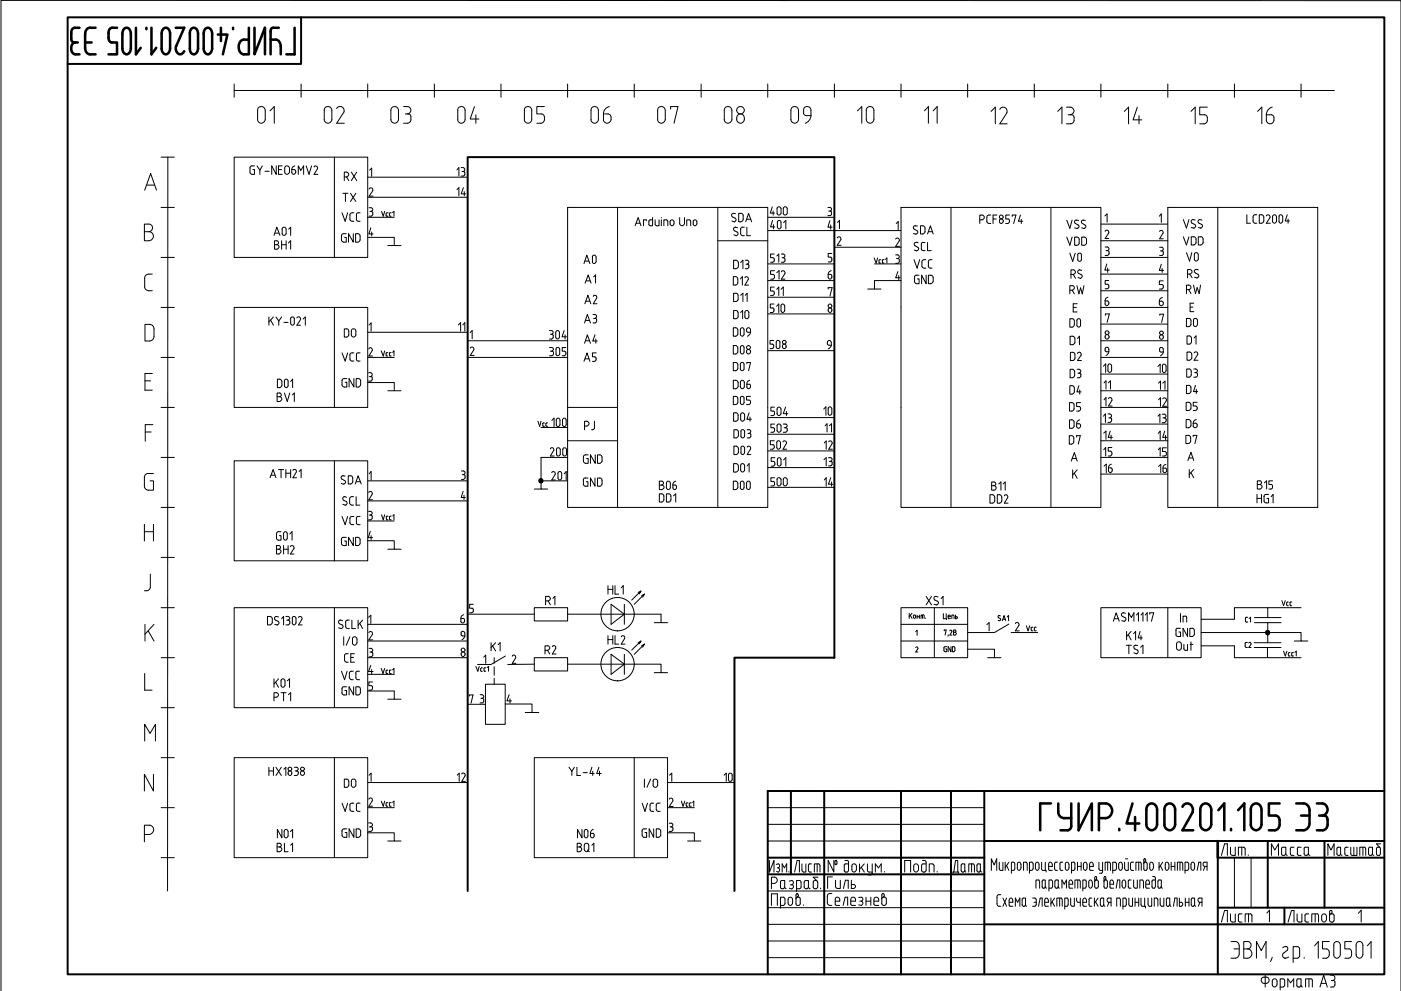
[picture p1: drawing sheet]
<svg xmlns="http://www.w3.org/2000/svg" width="420mm" height="297mm" viewBox="0 0 420 297" stroke-linecap="round" stroke-linejoin="round" font-family="sans-serif">
<g fill="none" stroke="#000" stroke-width=".3">
<path d="M70.2 27.1h330M70.2 25.2v4M77.7 32.1l1-.1 .7 .7 .1 3.1a1.14 1.14 0 0 1-1.1 1.1 1.14 1.14 0 0 1-1.1-1.1v-3.1zM81 33.2l1.3-1.3v5M90.3 25.2v4M97.7 32.1l1-.1 .7 .7 .1 3.1a1.14 1.14 0 0 1-1.1 1.1 1.14 1.14 0 0 1-1.2-1.1v-2.8zM101 32.5a1.22 1.22 0 0 1 1.5-.5 1.22 1.22 0 0 1 .7 1.6l-2.2 3.3h2.3M110.3 25.2v4M117.4 32.4a1.16 1.16 0 0 1 1.3-.4 1.16 1.16 0 0 1 .8 1v2.8a1.14 1.14 0 0 1-1.1 1.1 1.14 1.14 0 0 1-1.2-1.1v-2.8zM121 31.9h1.1a1.1 1.1 0 0 1 1.1 1.1 1.1 1.1 0 0 1-1.1 1.1M121.5 34.1l1.5 .3a1.82 1.82 0 0 1-.4 2.4l-1.6 .1M130.3 25.2v4"/>
<path d="M137.7 32.1l1-.1 .7 .7 .1 3.1a1.1 1.1 0 0 1-1.1 1.1 1.1 1.1 0 0 1-1.1-1.1v-3.1zM142.3 31.9l-1.3 3.8h2.6M142.7 34.4v2.5M150.2 25.2v4M157.7 32.1l1-.1 .7 .7 .1 3.1a1.1 1.1 0 0 1-1.1 1.1 1.1 1.1 0 0 1-1.1-1.1v-3.1zM163.3 31.9h-2.3v2.2h1.3a1.01 1.01 0 0 1 1 1 1.49 1.49 0 0 1-.7 1.7l-1.6 .1M170.2 25.2v4M177.7 32.1l1-.1 .7 .7 .1 3.1a1.1 1.1 0 0 1-1.1 1.1 1.1 1.1 0 0 1-1.2-1.1l.1-3.1zM181 34.1h1.3a.99 .99 0 0 1 1 1 1.35 1.35 0 0 1-1.6 1.8l-.7-.7zM182.8 31.9a2.22 2.22 0 0 0-1.8 2.2M190.2 25.2v4M197.7 32.1l1-.1 .7 .7 .1 3.1a1.14 1.14 0 0 1-1.1 1.1 1.14 1.14 0 0 1-1.2-1.1l.1-3.1z"/>
<path d="M201.1 32.7v-.8h2.2l-1.2 5M210.3 25.2v4M217.6 32.1l1.1-.1 .7 .7 .1 3.1a1.14 1.14 0 0 1-1.1 1.1 1.14 1.14 0 0 1-1.2-1.1v-2.8zM221.4 34.4a1.28 1.28 0 0 1 1.8 1.1 1.28 1.28 0 0 1-1.8 1.2l-.5-.9 .1-.9zM230.3 25.2v4M237.4 32.4a1.16 1.16 0 0 1 1.3-.4 1.16 1.16 0 0 1 .8 1v2.8a1.14 1.14 0 0 1-1.2 1.1 1.14 1.14 0 0 1-1.1-1.1v-2.8zM241.4 32.1l.7-.2 .6 .2 .5 .9v1.7h-1.3a.78 .78 0 0 1-.9-.9 1.57 1.57 0 0 1 .4-1.7zM243.2 34.7l-.5 1.4-1.2 .8M250.2 25.2v4M257.2 33.2l1.2-1.3v5M260 32.4a1.15 1.15 0 0 1 1.3-.4 1.15 1.15 0 0 1 .8 1v2.8a1.14 1.14 0 0 1-1.2 1.1 1.14 1.14 0 0 1-1.1-1.1v-2.8zM270.2 25.2v4"/>
<path d="M277.2 33.2l1.2-1.3v5M279.9 33.2l1.2-1.3v5M290.2 25.2v4M297.2 33.4l1.3-1.3v5M299.8 32.8a1.17 1.17 0 0 1 1.6-.5 1.17 1.17 0 0 1 .6 1.5l-2.2 3.3h2.2M310.2 25.2v4M317.2 33.4l1.3-1.3v5M319.8 32.1h1.1a1.14 1.14 0 0 1 1.2 1.2 1.14 1.14 0 0 1-1.2 1.1M320.3 34.4l1.5 .2a1.81 1.81 0 0 1 0 2.2l-.7 .3h-1.3M330.2 25.2v4M337.2 33.4l1.3-1.3v5M341.1 32.1l-1.3 3.8h2.6"/>
<path d="M341.6 34.7v2.4M350.2 25.2v4M357.2 33.4l1.2-1.3v5M362.1 32.1h-2.3v2.3h1.4a.87 .87 0 0 1 .9 .8v1a1.09 1.09 0 0 1-1 .9h-1.3M370.2 25.2v4M377.1 33.4l1.3-1.3v5M379.8 34.4h1.4a.85 .85 0 0 1 .9 .8 1.38 1.38 0 0 1-1.1 1.9l-.8-.2-.4-.5zM381.6 32.1l-1.3 .8-.5 1.5M390.2 25.2v4M43.4 57l1.8-5 1.7 5M44.1 55.5h2.2M48.3 47.1h4"/>
<path d="M50.3 47.1l-.1 220M70.2 47.1h40.1v30.1h-40.1zM76.3 49.7l-1 .1-.3 .5 .1 1.7 .5 .3h.7v-1.5h-.5M77.1 49.7l.8 1.3M77.9 51v1.3M78.7 49.7l-.8 1.3M79.5 51.3h1.2M82.8 49.7v2.6l-1.3-2.6v2.6M83.5 50.8h1M84.6 49.7h-1.1v2.6h1.1M85.6 49.9l.7-.1 .4 .3 .1 1.5a.72 .72 0 0 1-.7 .7 .72 .72 0 0 1-.7-.7zM87.5 50.8h.8a.67 .67 0 0 1 .3 1 .67 .67 0 0 1-1 .1z"/>
<path d="M88.4 49.7a1.11 1.11 0 0 0-.9 1.1M89.5 52.3v-2.6l.7 1.4 .9-1.4v2.6M91.8 49.7l.9 2.6 .7-2.6M94.2 50.1a.57 .57 0 0 1 .7-.3 .57 .57 0 0 1 .3 .8l-1 1.7h1.1M100.3 47.1v30.1M102.8 57.9h1.6M103.3 53h.6l.7 1.1M103.6 57.9v2.5M103.9 53a.72 .72 0 0 0 .7-.7 .72 .72 0 0 0-.7-.7h-.6v2.5M105.1 57.9l1.6 2.5M105.4 51.6l1.6 2.5M106.7 57.9l-1.6 2.5"/>
<path d="M107 51.6l-1.6 2.5M110.3 53.1h30M110.3 59.1h30M110.7 56.7a.61 .61 0 0 1 .8-.3 .61 .61 0 0 1 .3 .8l-1.1 1.6h1.2M110.9 51l.6-.6v2.5M137 50.9l.6-.7v2.6M137 56.8l.6-.6v2.5M138.3 50.2h.6a.6 .6 0 0 1 .5 .6 .6 .6 0 0 1-.5 .6M138.6 51.4l.7 .2 .1 .7-.3 .4-.8 .1M139 56.2l-.7 1.9h1.4M139.2 57.4v1.3M43.3 67.2h1.4a1.14 1.14 0 0 1 1.1 1.1 1.14 1.14 0 0 1-1.1 1.2 1.35 1.35 0 0 1 1.3 1.3 1.35 1.35 0 0 1-1.3 1.4h-1.4z"/>
<path d="M43.3 69.5h1.4M48.3 77.2h4M48.3 62.2h4M82.2 70.6l.8-2.5 .9 2.5M82.3 72.2h.7a.6 .6 0 0 1 .5 .6 .6 .6 0 0 1-.5 .5 .68 .68 0 0 1 .7 .7 .68 .68 0 0 1-.7 .7h-.7zM82.3 73.3h.7M82.5 69.9h1.1M84.5 73.3h1.3M84.5 72.2v2.5M84.8 68.2l.6-.1 .3 .3 .1 1.6a.6 .6 0 0 1-.6 .6 .6 .6 0 0 1-.6-.6zM85.8 72.2v2.5M86.5 72.8l.7-.6v2.5"/>
<path d="M86.6 68.7l.6-.6v2.5M102.4 70.6l.2 1.7 1.2 .3v-1.5h-.5M102.6 63.8l.9 2.5 .8-2.5M103.8 70h-.7a.61 .61 0 0 0-.7 .7M106 70v2.6l-1.5-2.6v2.6M106.1 63.8a.9 .9 0 0 0-1.1 .4v1.7l.3 .3 .8 .1M106.6 70l1.2 .2a2.03 2.03 0 0 1 .1 1.9l-.6 .5h-.7zM108 63.8h-.5a.55 .55 0 0 0-.6 .7v1.4l.3 .3 .8 .1M110.3 71.1h7.9v2.5h2.1M110.3 65.1h7.9M110.7 62.3l.9 .1a.53 .53 0 0 1 .2 .6 .53 .53 0 0 1-.6 .4M111 63.4l.7 .2 .1 .7-.5 .5h-.6"/>
<path d="M111.2 68.3l-.6 1.8h1.3M111.5 69.5v1.2M114.4 63.4l.5 1.4 .5-1.4M115.8 64v.6l.2 .3M116 64.8h.4M116.3 73.6h1.9M116.4 63.8l-.6 .2M116.8 64l.2 .9M117.1 64.8h.2M117.3 63.8l-.6 .2M117.7 63.7l.5-.3v1.4M170.2 62.2h60.1v89.9h-60.1z"/>
<path d="M175.1 79l.9-2.5 .9 2.5M175.5 78.3h1.1M177.8 76.6l.6-.1 .3 .3 .1 1.6a.59 .59 0 0 1-.5 .5 .59 .59 0 0 1-.6-.2zM185.2 62.2v89.9M190.5 67.7l.9-2.5 .8 2.5M190.8 66.9h1.1M193.8 66.2v-.3h-.8v1.8M195.7 65.2v2.5l-.9-.1-.2-.3v-1.2l1.1-.2M196.5 65.9v1.5l.5 .3h.7v-1.8M198.3 65.2v.1M198.3 65.9v1.8M199.1 67.7v-1.8l1.1 .2 .1 1.6"/>
<path d="M201.1 66.1l.2-.2a.62 .62 0 0 1 .8 .6v.6a.59 .59 0 0 1-.6 .6 .59 .59 0 0 1-.5-.6zM203.8 65.2v1.8a.72 .72 0 0 0 .8 .7 .72 .72 0 0 0 .7-.7v-1.8M206 67.7v-1.8l1 .2 .1 1.6M208 66.1l.2-.2a.61 .61 0 0 1 .8 .6v.6a.55 .55 0 0 1-.6 .6 .55 .55 0 0 1-.5-.6zM215.3 62.2v89.9M215.3 72.2h15M220 78l1 .1 .3 .3v1.7a1.17 1.17 0 0 1-1.3 .4zM220.6 64h-.6a.57 .57 0 0 0-.6 .4 .57 .57 0 0 0 .4 .7l.8 .4 .2 .3-.5 .7-.8-.3M221.2 68.3l-.6-.2a.57 .57 0 0 0-.6 .4 .57 .57 0 0 0 .3 .7l.9 .4 .2 .4-.5 .6-.8-.2M221.5 64h1l.3 .3a2.06 2.06 0 0 1-.1 1.9l-.5 .3h-.7zM222.1 78.7l.7-.7v2.5M223.2 68.1h-.7l-.4 .6v1.5l.4 .3 .7 .1"/>
<path d="M223.5 78h.6a.6 .6 0 0 1 .5 .6 .6 .6 0 0 1-.5 .6M223.6 66.5l.9-2.5 .9 2.5M223.7 79.2l.8 .1 .1 .7-.3 .4-.8 .1M224 68.1v2.5h1.1M224 65.7h1.1M230.3 65.1h19.9M230.3 69.1h39.9M230.3 79.1h19.9M231.6 62l-.6 1.9h1.3M231.7 66.1l-.6 1.9h1.3M231.9 63.3v1.2M231.9 67.3v1.3"/>
<path d="M232.2 76.1h-1.1v1.1l.9 .1 .2 .4-.3 .8-.8 .1M233 76.7l.6-.6v2.5M233.2 62.1l.2-.1a.63 .63 0 0 1 .8 .5v1.5a.6 .6 0 0 1-.6 .5 .6 .6 0 0 1-.6-.5zM233.3 66.2l.4-.1 .5 .2v1.7a.55 .55 0 0 1-.5 .6 .55 .55 0 0 1-.6-.6zM234.3 76.1l.9 .2a.54 .54 0 0 1 .2 .6 .54 .54 0 0 1-.6 .3M234.6 77.2l.7 .2 .1 .8-.3 .3-.8 .1M235 66.7l.7-.6v2.5M235.1 62.1l.2-.1a.62 .62 0 0 1 .8 .5v1.5a.6 .6 0 0 1-.6 .5 .6 .6 0 0 1-.6-.5zM248.3 62.2h.8l.2 .2v.6l-.4 .3M248.5 63.3h.7l.2 .9-.3 .4h-.8M248.9 66.2l-.6 1.9h1.3M249.1 67.4v1.3"/>
<path d="M249.5 76h-1.1v1.1h.9l.2 .5-.3 .8-.8 .1M250.2 74.1h20M251.1 71.3a.61 .61 0 0 1 .8-.2 .61 .61 0 0 1 .3 .7l-1.1 1.7h1.2M251.2 66.7l.6-.6v2.4M262.2 77.3l.6 1.6 .4-1.6M262.3 79.1h7.9M263.9 78.9h.2M264.1 77.8l-.5 .2 .2 .9M264.6 78l.2 .9M264.8 78.9h.3M265.1 77.8l-.6 .2M265.6 77.8l.4-.5v1.6"/>
<path d="M268.6 71.7a.61 .61 0 0 1 .8-.3 .61 .61 0 0 1 .3 .8l-1.1 1.7h1.2M268.6 76.4h.8l.2 .3v.5l-.4 .3M268.8 67l.6-.6v2.5M268.9 77.5h.6l.2 .9-.5 .5h-.6M273.9 70l.7 .2M274.1 77.8l.9 2.6 .8-2.6M274.2 75l.7 .2M274.8 72.7a.54 .54 0 0 0-.6 .3 .54 .54 0 0 0 .2 .7l.9 .5 .2 .3-.2 .5-.4 .1M274.8 72.6l.6 .2M275.1 67.8l-.6-.1a.54 .54 0 0 0-.6 .3 .54 .54 0 0 0 .3 .7l1 .6a.56 .56 0 0 1-.6 .8M276.1 67.7l1.1 .1a2 2 0 0 1 .1 1.9l-.3 .4h-.9zM277.4 72.7h-.5a.49 .49 0 0 0-.6 .6v1.4l.3 .4h.8"/>
<path d="M277.7 77.8a.91 .91 0 0 0-1.2 .4v1.8l.4 .3 .8 .1M278.2 70.1l.8-2.4 .9 2.4M278.2 72.7v2.4h1.1M278.4 69.5h1.2M279.5 77.8h-.5a.55 .55 0 0 0-.6 .7v1.5l.4 .3 .7 .1M285.2 62.2v89.9M293.8 65.9h.7a.72 .72 0 0 0 .7-.7 .72 .72 0 0 0-.7-.7h-.7v2.5M297.1 64.5a.9 .9 0 0 0-1.1 .4v1.7l.3 .3 .8 .1M297.8 65.6h.9M299 64.5h-1.2v2.5M299.9 65.7a.63 .63 0 0 1 .8 .1 .63 .63 0 0 1 0 .9 .63 .63 0 0 1-.9 0zM302.7 64.5h-1.1v1.1l.9 .1 .2 .4a.73 .73 0 0 1-.5 .9h-.6"/>
<path d="M303.6 64.9v-.4h1.1l-.7 2.5M306 64.5l-.6 1.8h1.3M306.3 65.7v1.3M315.2 62.2v89.9M319.9 66l.9 2.4 .7-2.4M319.9 71.1l.9 2.4 .7-2.4M320.8 75.9l.9 2.4 .8-2.4M322.3 71.1h.9l.4 .4v1.3l-.4 .7h-.9zM322.3 68.3l.7 .2M323.4 76l.2-.1a.54 .54 0 0 1 .7 .5l-.1 1.7-.4 .2h-.3l-.3-.5zM323.5 66.1l-.6-.1a.54 .54 0 0 0-.6 .3 .54 .54 0 0 0 .2 .7l1.1 .8-.2 .5-.4 .1M324.4 71.1h.9l.4 .4 .1 1.3-.5 .7h-.9z"/>
<path d="M324.4 68.3l.7 .2M325.5 66.1l-.6-.1a.52 .52 0 0 0-.6 .4 .52 .52 0 0 0 .4 .6l.9 .6a.55 .55 0 0 1-.5 .8M330.2 77.2h20M330.2 67.2h20M330.2 72.2h20M331.3 64.7l.7-.6v2.5M331.4 69.4l.3-.4a.61 .61 0 0 1 .7 .2 .61 .61 0 0 1 .1 .6l-1.1 1.7h1.1M331.4 74l1 .2a.53 .53 0 0 1 .2 .6 .53 .53 0 0 1-.6 .3M331.7 75.1l.8 .2 .1 .8-.5 .5h-.7M331.9 79.1l-.6 1.9h1.4M347.7 64.8l.6-.7v2.6M347.8 69.4l.5-.3a.58 .58 0 0 1 .5 .8l-1 1.7h1.1"/>
<path d="M347.8 74.1h.7l.3 .3a.56 .56 0 0 1-.4 .8M348 75.2h.7l.2 .9-.3 .4-.8 .1M348.3 79.2l-.6 1.9h1.3M350.2 62.2h45v89.9h-45zM354.9 65.8l.9 2.6 .8-2.6M354.9 71l.9 2.4 .8-2.4M355.8 75.7l.9 2.6 .7-2.6M357.3 71h.6a.69 .69 0 0 1 .8 .7l-.1 1.3-.4 .4h-.9zM358.3 75.9l.2-.1a.62 .62 0 0 1 .9 .5v1.4a.59 .59 0 0 1-.6 .6 .59 .59 0 0 1-.6-.6zM358.4 66l-.6-.2a.59 .59 0 0 0-.6 .4 .59 .59 0 0 0 .3 .7l.8 .4 .3 .4-.5 .7-.8-.2M359.4 71l1.2 .1a1.95 1.95 0 0 1 .1 1.9l-.6 .4h-.7zM360.5 66l-.6-.2a.57 .57 0 0 0-.6 .5 .57 .57 0 0 0 .3 .6l.8 .4 .2 .4-.5 .7-.7-.2"/>
<path d="M365.2 62.2v89.9M373.9 64.4v2.5h1.1M376.9 64.4h-.8l-.3 .7v1.4l.3 .3 .8 .1M377.7 64.4h.9l.4 .4a2.08 2.08 0 0 1-.2 1.9l-1.1 .2zM379.8 64.7a.61 .61 0 0 1 .8-.2 .61 .61 0 0 1 .3 .7l-1.1 1.7h1.2M381.8 64.5l.6-.1 .3 .3 .1 1.6a.59 .59 0 0 1-.6 .6 .59 .59 0 0 1-.6-.6zM383.7 64.5l.6-.1 .3 .3 .1 1.6a.58 .58 0 0 1-.5 .5 .58 .58 0 0 1-.6-.2zM386 64.4l-.6 1.8h1.3M386.3 65.6v1.3M43.5 97.2h1.3a1.33 1.33 0 0 1 1.4 1.4v2.3a1.41 1.41 0 0 1-1.4 1.3h-1.3zM45.7 82.2a1.76 1.76 0 0 0-2.3 .8v3a1.19 1.19 0 0 0 1.3 1.2h1M48.3 92.1h4"/>
<path d="M70.2 92.1h40.1v30h-40.1zM80.6 95v2.5M81.2 96l.8 1.5M82 95l-1.4 1.5M82.8 95l.8 1.2M83.6 96.2v1.3M84.5 95l-.9 1.2M85.1 96.6h1.3M87.3 95.1l.2-.1a.54 .54 0 0 1 .8 .5v1.4a.55 .55 0 0 1-.6 .6 .55 .55 0 0 1-.5-.6zM89 95.3l.5-.3a.65 .65 0 0 1 .6 .8l-1.1 1.7h1.1M90.9 95.6l.7-.6v2.5M100.3 92.1v30"/>
<path d="M103.3 98.6h.6a.62 .62 0 0 1 .7 .7v1.1l-.2 .4-1.1 .2zM105.5 98.7l.5-.1a.61 .61 0 0 1 .7 .7v1.1a.68 .68 0 0 1-.7 .6 .68 .68 0 0 1-.6-.6zM110.3 99.6h30M110.7 97.4l.6-.6v2.5M137.5 97.4l.6-.7v2.6M138.8 97.4l.6-.7v2.6M141 99.7l.6-.6v2.4M164.8 99.1h.8l.2 .3v.5l-.4 .3M166.8 99.2l.5-.1 .4 .3 .1 1.6a.55 .55 0 0 1-.6 .6 .55 .55 0 0 1-.5-.6zM169.2 99.1l-.7 1.9h1.4M175.3 96.8l.8-2.5 1 2.5M175.4 91l.9-2.5 .9 2.5"/>
<path d="M175.5 84.9l.9-2.5 .8 2.5M175.6 96h1.1M175.7 90.3h1.1M175.8 84.2h1.1M177.8 94.3l.9 .1a.58 .58 0 0 1 .2 .7 .58 .58 0 0 1-.5 .3M177.9 88.8l.5-.3 .6 .5-1.1 2h1.1M178 95.4l.9 .2v.7l-.5 .5h-.6M178 83l.6-.6v2.5M219.9 98.2l.9 .1 .4 .3 .1 1.5-.2 .4-.5 .3h-.7zM219.9 82.9l.9 .1 .4 .4a1.89 1.89 0 0 1-.1 1.8l-1.2 .3zM220 87.9h.9l.4 .4a2.03 2.03 0 0 1-.2 1.9l-1.1 .2zM220 93.1l1.1 .1a2.02 2.02 0 0 1 .2 1.9l-.4 .4h-.9z"/>
<path d="M222 83.6l.6-.7v2.6M222.1 88.5l.7-.6v2.5M222.1 93.7l.6-.6v2.4M222.2 98.4l.4-.2 .5 .3v1.7a.55 .55 0 0 1-.5 .6 .55 .55 0 0 1-.6-.6zM223.4 83.3l.4-.4 .5 .2 .1 .4-1 2h1.1M223.5 88.5l.6-.6v2.5M223.6 93.2l.6-.1 .3 .3 .1 1.6a.6 .6 0 0 1-.6 .5 .6 .6 0 0 1-.6-.5zM224.1 98.4l.1-.1a.63 .63 0 0 1 .9 .5v.8l-1-.1-.2-.3zM225.1 99.6l-.3 .7-.6 .5M230.3 84.1h19.9M230.3 89.1h19.9M230.3 94.1h19.9"/>
<path d="M232.1 91.1h-1.1v1.2h.9l.2 .4-.2 .9-.9 .1M232.2 86h-1.1v1.2h.9l.2 .5-.3 .8-.8 .1M232.3 81.1h-1.2v1.1l1.1 .3a.78 .78 0 0 1-.4 1.2h-.7M232.9 91.8l.7-.7v2.6M233 86.7l.6-.7v2.6M233 81.7l.6-.6v2.6M234.2 86.7l.7-.7v2.6M234.3 81.5l.5-.4a.66 .66 0 0 1 .6 .9l-1.1 1.7h1.1M234.3 91.3l.7-.1 .3 .3v1.6a.58 .58 0 0 1-.4 .5 .58 .58 0 0 1-.6-.2zM248.4 82.2h.6a.67 .67 0 0 1 .5 .9 .67 .67 0 0 1-1 .4zM248.4 86.6v-.4h1.2l-.7 2.6M249.3 81.1a1.09 1.09 0 0 0-.9 1.1"/>
<path d="M260.2 86.6h2.1M269.3 81.4l-.7 1.9h1.4M269.5 82.6v1.2M270.2 84.1h-7.9v2.5h1.9M275.6 82.5h-1l-.3 .6 .1 1.7 .5 .2h.7v-1.4h-.5M277.7 82.5v2.5l-1.3-2.5v2.5M278.4 82.5h1l.5 .7-.1 1.3-.7 .5h-.7zM320.8 87h.7l.7 1.1M320.8 95.5l1 .1 .3 .3v1.7l-.6 .5h-.7zM321.2 82.2h.7l.6 1.2M321.5 87a.68 .68 0 0 0 .7-.7 .68 .68 0 0 0-.7-.7h-.7v2.5M321.9 82.2a.68 .68 0 0 0 .6-.6 .68 .68 0 0 0-.6-.7h-.7v2.5"/>
<path d="M321.9 92.1h.9M323 85.6l.6 2.5 .5-1.8 .5 1.8 .5-2.5M323 91h-1.1v2.5h1.1M323.1 95.7l.5-.2 .4 .3 .1 1.7-.3 .4a.55 .55 0 0 1-.8-.4zM324.4 81.1l-.6-.2a.57 .57 0 0 0-.6 .4 .57 .57 0 0 0 .4 .7l.8 .4 .2 .3-.5 .7-.8-.2M330.2 92.1v-29.9h-60v89.9h60v-30M330.2 87.2h20M330.2 82.2h20M330.2 92.1v30M330.2 92.1h20M330.2 97.1h20M331.4 90.2h.7a.7 .7 0 0 1 .4 .9 .7 .7 0 0 1-.9 .4l-.1-.2z"/>
<path d="M331.5 94.5v-.4h1.2l-.7 2.5M332.2 80.4v1.2M332.3 89.1a.99 .99 0 0 0-.9 1.1M332.5 84.1h-1.1v1.1h.9l.2 .4v.5l-.3 .4-.8 .1M347.7 90.3h.9a.72 .72 0 0 1 .3 .8 .72 .72 0 0 1-.6 .5l-.5-.2zM347.9 94.5v-.3h1.1l-.6 2.4M348.5 80.5v1.1M348.6 89.2a1.07 1.07 0 0 0-.9 1.1M348.9 84.2h-1.2v1.1h.9l.3 .4a.73 .73 0 0 1-.5 .9h-.7M355.8 86.8h.7l.7 1.2M355.8 95.4h.7a.6 .6 0 0 1 .7 .7l-.2 1.6-1.2 .2zM356.2 82.2h.6l.7 1.1"/>
<path d="M356.5 86.8a.68 .68 0 0 0 .7-.7 .68 .68 0 0 0-.7-.6h-.7v2.5M356.8 82.2a.68 .68 0 0 0 .7-.7 .68 .68 0 0 0-.7-.7h-.6v2.5M356.9 92.1h.9M357.9 85.5l.6 2.5 .5-1.8 .6 1.8 .4-2.5M358 90.9h-1.1v2.5h1.1M358.1 95.5l.2-.1a.62 .62 0 0 1 .8 .6v1.3a.59 .59 0 0 1-.6 .6 .59 .59 0 0 1-.6-.6zM358.3 83.1l.6 .2M358.8 80.8a.52 .52 0 0 0-.6 .4 .52 .52 0 0 0 .3 .6l1 .6a.56 .56 0 0 1-.6 .9M358.8 80.7l.6 .2M43.5 114.2h1.7M45.7 112h-2.2v5h2.2M48.3 107.1h4"/>
<path d="M83.1 117.8h1l.2 .3v.5l-.4 .3a.72 .72 0 0 1 .6 .7 .72 .72 0 0 1-.6 .7h-.8zM83.1 118.9h.8M83.2 113.7h.9l.4 .4v1.4l-.2 .5-.4 .2h-.7zM85.3 117.8l.8 2.5 .8-2.5M85.4 113.8l.2-.1a.56 .56 0 0 1 .8 .5v1.4a.55 .55 0 0 1-.5 .6 .55 .55 0 0 1-.6-.6zM87.2 114.3l.6-.6v2.5M87.7 118.4l.6-.6v2.5M102.6 105.8l.9 2.4 .8-2.4M104 113.5h-1l-.4 .6 .2 1.7 1.2 .2v-1.4h-.5M106.1 105.8h-.5a.56 .56 0 0 0-.7 .6l.1 1.5 .3 .3h.8M106.1 113.5v2.5l-1.4-2.5v2.5M106.8 113.5l1.1 .2a2.02 2.02 0 0 1 .2 1.8l-.6 .5h-.7z"/>
<path d="M108 105.8h-.5a.48 .48 0 0 0-.6 .6v1.5l.3 .3h.8M110.3 114.7h7.9v2.4h2.1M110.3 107.1h7.9M110.5 111.7h.6a.6 .6 0 0 1 .5 .6 .6 .6 0 0 1-.5 .6M110.6 104.6a.57 .57 0 0 1 .8-.3 .57 .57 0 0 1 .2 .8l-1 1.6h1.1M110.8 112.9l.8 .1v.7l-.4 .5h-.7M114.3 105.2l.6 1.5 .5-1.5M116 106.7h.3M116.3 105.7l-.5 .2 .2 .8M116.3 117.1h1.9M116.8 105.9v.6l.2 .2h.3M117.3 105.7l-.6 .2"/>
<path d="M117.7 105.6l.5-.4v1.5M140.3 107.1h29.9M140.3 102.1h29.9M141 104.3a.61 .61 0 0 1 .8-.2 .61 .61 0 0 1 .3 .7l-1.1 1.7h1.2M164.8 104.2l1.1 .2a.61 .61 0 0 1-.5 .9M165.1 100.2h.6l.2 .9-.5 .5h-.6M165.1 105.3l.8 .1 .1 .7-.3 .4-.9 .1M166.8 104.3l.2-.1a.6 .6 0 0 1 .9 .5v1.4a.55 .55 0 0 1-.6 .5 .55 .55 0 0 1-.5-.5zM169.5 100.4v1.2M169.7 104.2h-1.1v1.1h.9l.2 .4-.3 .8-.8 .1M175.1 108.3l1-2.5 .8 2.5M175.3 102.9l.8-2.5 1 2.5"/>
<path d="M175.5 107.6h1.1M175.6 102.1h1.1M178.4 100.4l-.6 1.8h1.3M178.7 101.6v1.3M178.8 105.8h-1.1v1.2h.8l.3 .4a.72 .72 0 0 1-.5 .9h-.6M219.9 103.6h.9l.4 .4a1.95 1.95 0 0 1-.1 1.9l-1.2 .2zM219.9 108.7l1.1 .1a2.06 2.06 0 0 1 .2 1.9l-.4 .3-.9 .1zM219.9 114h1l.5 .7v1.2l-.7 .6h-.8zM219.9 118.8h.7a.62 .62 0 0 1 .7 .7l-.2 1.5-1.2 .3zM222.2 108.8l.2-.1a.55 .55 0 0 1 .7 .5l-.1 1.6-.4 .3-.3-.1-.3-.4zM222.2 103.7a.56 .56 0 0 1 .6-.1 .56 .56 0 0 1 .3 .6v1.3a.55 .55 0 0 1-.5 .6 .55 .55 0 0 1-.6-.6zM222.2 118.9l.2-.1a.54 .54 0 0 1 .7 .5v1.4a.55 .55 0 0 1-.5 .6 .55 .55 0 0 1-.6-.6z"/>
<path d="M222.2 114.1l.2-.1a.61 .61 0 0 1 .8 .6v1.3a.59 .59 0 0 1-.6 .6 .59 .59 0 0 1-.6-.6zM224 115.2h.7a.63 .63 0 0 1 .3 .9 .63 .63 0 0 1-1 .1zM224 109v-.3h1.1l-.6 2.4M224.8 114a1.05 1.05 0 0 0-.8 1.2M225.1 118.8h-1.2v1.1h.9a.75 .75 0 0 1 .3 .8 .75 .75 0 0 1-.5 .6h-.7M230.3 105.1h19.9M232 102.1h-1.1v1.1h.9l.2 .4-.2 .8-.9 .1M232.9 102.2l.2-.1a.54 .54 0 0 1 .8 .5l-.1 1.6-.4 .3-.3-.1-.3-.4zM248.3 102.2l.2-.1a.62 .62 0 0 1 .8 .5v.9l-.9-.1-.3-.3zM249.3 103.5l-.3 .6-.6 .5M320.8 115.6h1l.4 .7v1.2l-.7 .6h-.7zM320.9 100.8h1l.5 .7v1.1l-.7 .7h-.8z"/>
<path d="M320.9 110.7h.9l.5 .7v1.2l-.7 .6h-.7zM321 105.6h.9l.4 .4 .1 1.4-.5 .6-.9 .1zM323 110.7l.9 .1a.58 .58 0 0 1 .2 .7 .58 .58 0 0 1-.5 .4M323.1 105.9a.61 .61 0 0 1 .8-.3 .61 .61 0 0 1 .3 .9l-1.1 1.6h1.2M323.1 101.5l.6-.7v2.5M323.3 111.9h.6l.2 .8-.5 .5h-.6M323.6 115.6l-.6 1.9h1.2M323.8 116.9v1.2M330.2 107.1h20M330.2 117.1h20M330.2 102.1h20M330.2 112.1h20"/>
<path d="M330.9 109.8l.7-.7v2.5M331.1 114.8l.6-.6v2.4M331.1 119.8l.6-.6v2.5M331.6 104.2l.4-.1 .4 .2 .1 1.1-1-.2zM332.4 114.8l.6-.6v2.4M332.4 109.2l.6-.1 .3 .3 .1 1.6a.55 .55 0 0 1-.6 .6 .55 .55 0 0 1-.5-.6zM332.4 119.5l.4-.3 .5 .1 .2 .4-1.1 2h1.1M332.5 105.4l-.2 .7-.6 .4M347.3 109.8l.6-.6v2.5M347.4 114.8l.6-.6v2.5M347.4 119.8l.6-.6v2.6M347.9 104.3l.1-.1a.6 .6 0 0 1 .9 .5v.8l-1-.1z"/>
<path d="M348.7 119.6a.61 .61 0 0 1 .8-.3 .61 .61 0 0 1 .3 .8l-1.1 1.7h1.2M348.7 114.8l.7-.6v2.5M348.7 109.3l.6-.1 .3 .3 .1 1.6a.58 .58 0 0 1-.4 .5 .58 .58 0 0 1-.7-.2zM348.9 105.5l-.3 .7-.6 .4M355.8 115.5h.9l.4 .4a1.9 1.9 0 0 1-.2 1.9l-1.1 .2zM355.9 110.6l1.1 .2a2.02 2.02 0 0 1 .2 1.8l-.4 .4-.9 .1zM356 100.7l1.1 .2a1.99 1.99 0 0 1 .2 1.8l-.4 .4-.9 .1zM356 105.5h.7a.69 .69 0 0 1 .7 .7l-.1 1.3-.4 .4-.9 .1zM358 110.6l.9 .1a.55 .55 0 0 1 .2 .7 .55 .55 0 0 1-.6 .3M358.1 105.8a.61 .61 0 0 1 .8-.3 .61 .61 0 0 1 .3 .8l-1.1 1.7h1.2M358.1 101.3l.6-.6v2.5M358.3 111.7h.6l.2 .9-.3 .4-.8 .1"/>
<path d="M358.5 115.5l-.6 1.9h1.3M358.8 116.7v1.3M43.6 129.5h1.7M45.8 127.3h-2.2v5M48.3 137.1h4M48.3 122.1h4M70.2 138.1h40.1v30h-40.1zM100.3 138.1v30M161.3 126.3l.5 1.5 .5-1.5M162.3 128.1h7.9M162.8 126.9l.1 1M162.9 127.8h.4"/>
<path d="M163.3 126.8l-.6 .1M164 127.8h.2M164.2 126.8l-.5 .1 .2 1M165.1 134.6a.55 .55 0 0 1 .7-.4 .55 .55 0 0 1 .3 .8l-1 1.7h1.1M165.5 126l.7-.7v2.6M167 125.5a.57 .57 0 0 1 .6-.1 .57 .57 0 0 1 .3 .5v1.4a.55 .55 0 0 1-.5 .6 .55 .55 0 0 1-.6-.6zM167 134.3l.2-.1a.6 .6 0 0 1 .8 .5v1.5a.55 .55 0 0 1-.5 .5 .55 .55 0 0 1-.6-.5zM168.8 125.5a.56 .56 0 0 1 .7-.1 .56 .56 0 0 1 .3 .5v1.4a.55 .55 0 0 1-.6 .6 .55 .55 0 0 1-.5-.6zM168.9 134.3l.2-.1a.55 .55 0 0 1 .8 .5l-.1 1.7-.7 .2-.3-.2zM170.2 137.1h-7.9v9.5h1.9M170.2 122.1h15M170.2 132.1h15"/>
<path d="M175.3 127.7h.7a.72 .72 0 0 0 .7-.7 .72 .72 0 0 0-.7-.7h-.7v2.5M176.4 136.3l-1 .1-.4 .5 .1 1.7 1.3 .3v-1.5h-.5M178.3 126.3v2l-.3 .4-.6 .1M178.5 136.3v2.6l-1.4-2.6v2.6M179.2 136.3l1.1 .2a2.04 2.04 0 0 1 .2 1.9l-.6 .5h-.7zM220 123.7l.9 .1 .4 .4a2.02 2.02 0 0 1-.1 1.8l-1.2 .3zM220 139h.9l.4 .4v1.7a1.18 1.18 0 0 1-1.3 .4zM220.1 128.8l1.1 .2a1.96 1.96 0 0 1 .2 1.8l-.4 .4-.9 .1zM220.1 133.7l1.1 .2a1.98 1.98 0 0 1 0 2.1l-1.1 .3zM222.3 123.9l.2-.1a.63 .63 0 0 1 .8 .5v1.4a.59 .59 0 0 1-.6 .6 .59 .59 0 0 1-.6-.6zM222.3 139.1l.6-.1 .3 .3 .1 1.6a.59 .59 0 0 1-.6 .6 .59 .59 0 0 1-.6-.6zM222.3 128.9l.2-.1a.6 .6 0 0 1 .8 .5v1.5a.55 .55 0 0 1-.5 .5 .55 .55 0 0 1-.6-.5z"/>
<path d="M222.3 133.9l.6-.1 .3 .3 .1 1.6a.58 .58 0 0 1-.4 .5 .58 .58 0 0 1-.7-.3zM224.1 128.8h.8a.57 .57 0 0 1 .3 .7 .57 .57 0 0 1-.6 .4M224.1 134.1l.5-.4a.58 .58 0 0 1 .5 .9l-1 1.7h1.1M224.1 139.6l.6-.6v2.5M224.3 129.9h.7l.2 .9-.3 .4-.8 .1M224.7 123.7l-.7 2h1.3M224.9 125v1.3M230.3 125.2h19.9M230.3 130.2h19.9M230.3 135.2h19.9M232.2 132.1h-1.2v1.2l1.1 .2a.78 .78 0 0 1-.4 1.1h-.7M232.3 122h-1.1v1.2h.9l.2 .4-.3 .9-.8 .1"/>
<path d="M232.3 127.1h-1.1v1.1h.9l.2 .4-.3 .9-.8 .1M232.4 137.2h-1.1v1.1h.8l.3 .5a.72 .72 0 0 1-.5 .9h-.6M233.1 132.3l.6-.2 .3 .4 .1 1.6a.59 .59 0 0 1-.5 .5 .59 .59 0 0 1-.6-.3zM233.2 127.2l.2-.1a.62 .62 0 0 1 .8 .5v1.4a.59 .59 0 0 1-.6 .6 .59 .59 0 0 1-.6-.6zM233.2 122.2a.61 .61 0 0 1 .7-.1 .61 .61 0 0 1 .3 .5v1.4a.59 .59 0 0 1-.6 .6 .59 .59 0 0 1-.6-.6zM233.3 137.3l.4-.1 .4 .3 .1 1.6a.55 .55 0 0 1-.5 .6 .55 .55 0 0 1-.6-.6zM234.8 132.4l.4-.3 .5 .2 .2 .4-1.1 1.9h1.1M234.9 127.1l1.1 .2a.61 .61 0 0 1-.5 .9M235 137.9l.7-.7v2.5M235.2 128.2l.8 .2 .1 .7-.5 .5h-.7M235.6 122l-.7 2h1.4M235.8 123.3v1.3"/>
<path d="M247 122.6l.7-.7v2.6M247.1 137.8l.7-.6v2.4M247.2 132.8l.6-.6v2.4M247.4 127.6l.6-.6v2.5M248.5 137.2h.8a.58 .58 0 0 1 .2 .6 .58 .58 0 0 1-.5 .5M248.5 122.1l.6-.1 .3 .3 .1 1.6a.55 .55 0 0 1-.6 .6 .55 .55 0 0 1-.5-.6zM248.5 132.4l.2-.2h.5l.4 .5-1.1 1.9h1.1M248.7 138.3l.8 .1 .1 .7-.3 .5h-.8M248.7 127.6l.7-.6v2.5M320.7 130.6h.9l.4 .4v1.7l-.6 .4h-.7zM320.8 120.7h.9l.4 .4a2.07 2.07 0 0 1-.2 1.9l-1.1 .2zM320.8 125.8l.9 .1 .4 .4a2.08 2.08 0 0 1-.2 1.8l-1.1 .3z"/>
<path d="M321.3 138.2l.9-2.5 .8 2.5M321.6 137.4h1.1M322.9 127h.7a.62 .62 0 0 1 .3 1.1 .62 .62 0 0 1-1-.3zM322.9 131v-.4h1.1l-.6 2.5M323.8 125.8a1.15 1.15 0 0 0-.9 1.2M324.1 120.7h-1.2v1.2l1 .1a.77 .77 0 0 1-.3 1.2h-.7M330.2 137.1h20M330.2 122.1h20M330.2 127.1h20M330.2 132.1h20M330.9 124.7l.6-.6v2.5M331 134.8l.6-.7v2.6"/>
<path d="M331 129.8l.7-.6v2.5M331.1 139.7l.7-.6v2.6M332.3 124.1l.9 .1a.58 .58 0 0 1 .1 .7 .58 .58 0 0 1-.5 .4M332.5 125.3l.8 .1 .1 .7-.5 .5h-.6M333 129.2l-.6 1.9h1.2M333.2 130.4v1.3M333.3 139.1a1.03 1.03 0 0 0-.9 1.1M333.5 134.1h-1.1v1.1l.8 .1 .3 .4-.3 .9-.8 .1M347.3 124.7l.6-.6v2.6M347.3 129.9l.6-.7v2.6M347.3 134.8l.6-.6v2.5M347.4 139.8l.7-.6v2.5"/>
<path d="M348.5 124.1l1 .2a.53 .53 0 0 1 .2 .6 .53 .53 0 0 1-.6 .4M348.8 125.3h.7l.2 .9-.5 .5h-.7M349.3 129.2l-.6 1.9h1.3M349.5 130.5v1.3M349.6 139.2a.98 .98 0 0 0-.8 1.1M349.8 134.2h-1.2v1.1l.9 .1 .3 .3v.6l-.3 .3-.9 .1M355.6 130.5h1l.4 .4 .1 1.4-.5 .6-1 .1zM355.7 120.6h1l.4 .4 .1 1.4-.5 .6h-1zM355.7 125.8h1l.4 .3 .1 1.4-.5 .7h-1zM356.2 138l1-2.4 .8 2.4M356.6 137.3h1.1M357.8 126.9l1.1 .2a.74 .74 0 0 1-.5 1.1l-.5-.3z"/>
<path d="M357.8 130.8v-.3h1.1l-.5 2.5M358.8 125.8a1.09 1.09 0 0 0-1 1.1M359 120.6h-1.2v1.1h1l.2 .4-.3 .9h-.9M43.3 143v2.7a1.2 1.2 0 0 0 1.2 1.2h1.5v-2.8h-1M43.3 157.2v5M43.3 159.4h2.7M46 141.9h-1.5a1.1 1.1 0 0 0-1.2 1.3M46 157.2v5M48.3 152.1h4M81 143.2l.9-2.5 .9 2.5M81.3 142.4h1.1M82.9 160l.2 1.7 1.2 .2v-1.3h-.5"/>
<path d="M83.5 140.7h1.5M84.3 159.4h-1l-.4 .6M84.3 140.7v2.5M85.2 159.5a.55 .55 0 0 1 .6-.1 .55 .55 0 0 1 .3 .6v1.3a.55 .55 0 0 1-.5 .6 .55 .55 0 0 1-.6-.6zM85.7 141.8h1.5M85.7 140.7v2.5M87.2 140.7v2.5M87.8 141l.5-.3a.58 .58 0 0 1 .6 .8l-1.1 1.7h1.1M89.7 141.3l.6-.6v2.5M102.3 144.9l.7 .2M102.6 154.8l.9 2.5 .8-2.5M103.5 142.7l-.6-.1a.54 .54 0 0 0-.6 .4 .54 .54 0 0 0 .3 .6l1 .7a.55 .55 0 0 1-.5 .8"/>
<path d="M103.9 149l-.5-.1a.59 .59 0 0 0-.6 .4 .59 .59 0 0 0 .3 .7l.9 .4 .1 .6-.4 .4-.9-.2M104.4 142.6l1.2 .2a2.04 2.04 0 0 1 .1 1.8l-.3 .4-1 .1zM106 148.9a.89 .89 0 0 0-1.1 .4v1.7l.4 .3 .7 .1M106.1 154.8h-.8l-.4 .6 .1 1.5 .3 .3 .8 .1M106.6 145.1l.8-2.5 .9 2.5M106.8 148.9v2.5h1.1M106.9 144.4h1.1M108 154.8h-.5a.49 .49 0 0 0-.6 .6v1.5l.3 .3 .8 .1M110.3 144.1h30M110.3 150.1h30M110.3 156.2h7.9M110.5 153.3l.9 .1a.54 .54 0 0 1 .2 .6 .54 .54 0 0 1-.6 .4"/>
<path d="M110.6 147.6a.57 .57 0 0 1 .8-.2 .57 .57 0 0 1 .2 .7l-1 1.7h1.1M110.7 142l.6-.7v2.6M110.8 154.4h.6l.2 .9-.5 .5h-.6M111 159.3l-.6 1.8h1.3M114.4 154.3l.5 1.5 .5-1.5M115.9 155v.6l.1 .2h.4M116.4 154.7l-.6 .2M116.8 155l.2 .8M117.1 155.8h.2M117.3 154.7l-.5 .2M117.8 154.6l.4-.3v1.5M138.4 141.2l.9 .1a.54 .54 0 0 1 .2 .6 .54 .54 0 0 1-.6 .4"/>
<path d="M138.6 142.3l.8 .2 .1 .7-.5 .5h-.6M138.9 147.3l-.6 1.8h1.3M139.1 148.4v1.3M160.2 146.6h2.1M162.3 144.1h7.9M165.5 141.7a.57 .57 0 0 1 .7-.2 .57 .57 0 0 1 .3 .7l-1 1.7h1.1M167.5 141.5l.4-.2 .4 .3 .1 1.7a.55 .55 0 0 1-.5 .6 .55 .55 0 0 1-.6-.6zM169.2 142l.6-.7v2.6M175 143.8l.1 1.7 1.2 .2v-1.3h-.5M176.3 143.3h-.7a.5 .5 0 0 0-.6 .6M178.4 143.3v2.4l-1.3-2.4v2.4M179.2 143.3l1.1 .1a1.98 1.98 0 0 1 .2 1.9l-.4 .4h-.9z"/>
<path d="M197.7 144.2l1.1 .2a.59 .59 0 0 1 .2 .6 .59 .59 0 0 1-.6 .4 .68 .68 0 0 1 .8 .7 .68 .68 0 0 1-.8 .7h-.7zM197.7 148l1 .1 .3 .3 .1 1.4-.4 .6-1 .1zM197.7 145.4h.7M199.9 148l.9 .1 .4 .3v1.4l-.4 .6-.9 .1zM200 144.4l.2-.1a.62 .62 0 0 1 .8 .5v1.4a.59 .59 0 0 1-.6 .6 .59 .59 0 0 1-.5-.6zM201.8 145.4h.7a.63 .63 0 0 1 .3 .9 .63 .63 0 0 1-1 .1zM202 148.6l.6-.6v2.5M202.6 144.2a1.06 1.06 0 0 0-.8 1.2M219.9 144.2l1.2 .2a2.05 2.05 0 0 1 .1 1.9l-.6 .5h-.7zM222.2 144.4l.4-.2 .4 .3 .1 1.7a.55 .55 0 0 1-.5 .6 .55 .55 0 0 1-.6-.6zM224 144.4l.5-.2 .4 .3 .1 1.7a.55 .55 0 0 1-.5 .6 .55 .55 0 0 1-.6-.6zM230.3 140.2h19.9"/>
<path d="M230.3 146.1h19.9M232.3 143.2h-1.1v1.1h.9l.2 .4-.2 .9-.9 .1M233.2 143.3l.2-.1a.62 .62 0 0 1 .8 .5v1.4a.59 .59 0 0 1-.6 .6 .59 .59 0 0 1-.6-.6zM235.1 143.3l.2-.1a.61 .61 0 0 1 .8 .5v1.4a.59 .59 0 0 1-.6 .6 .59 .59 0 0 1-.6-.6zM247.2 143.9l.6-.7v2.5M249.1 143.2l-.6 1.9h1.3M249.4 144.5v1.2M296.9 148.3l1.2 .2a1.9 1.9 0 0 1 0 2.1l-1.2 .2zM297.4 144.5l1.1 .1a.55 .55 0 0 1 .1 .6 .55 .55 0 0 1-.5 .4 .68 .68 0 0 1 .6 .6 .68 .68 0 0 1-.6 .7h-.7zM297.4 145.6h.7M299.1 148.3l1.1 .2a1.94 1.94 0 0 1 0 2.1l-1.1 .2zM299.5 145.1l.7-.6v2.4"/>
<path d="M300.9 145.1l.6-.6v2.4M301.2 148.6l.4-.3 .5 .2 .1 .4-1 1.9h1.1M321.7 140.8v2.6M322.2 141.8l.8 1.6M323 140.8l-1.3 1.6M330.2 142.1h20M332.4 140.2l.9 .1 .2 .8a.55 .55 0 0 1-.5 .6 .55 .55 0 0 1-.6-.6zM348.8 140.3l1 .2a.76 .76 0 0 1-.5 1.2l-.5-.3zM356.7 140.7v2.5M357.2 141.7l.8 1.5M358 140.7l-1.3 1.5M377 149.4h1.3"/>
<path d="M377 148.2v2.5M377.1 144.1h.7a.55 .55 0 0 1 .5 .6 .55 .55 0 0 1-.5 .5 .68 .68 0 0 1 .7 .7 .68 .68 0 0 1-.7 .7h-.7zM377.1 145.2h.7M378.3 148.2v2.5M379.1 148.8l.1 1.7 1.2 .2v-1.3h-.5M379.2 144.7l.7-.6v2.5M380.4 148.2h-.7a.55 .55 0 0 0-.6 .7M381.2 148.9l.6-.7v2.5M381.6 144.1h-1.1v1.1l.9 .1 .2 .4-.2 .8-.9 .1M45.1 172.1v4a1.32 1.32 0 0 1-1.8 1M48.3 167.1h4M82.9 163.5l.9 .1 .2 .2v.6l-.4 .2a.72 .72 0 0 1 .7 .7 .72 .72 0 0 1-.7 .8h-.7z"/>
<path d="M82.9 164.6h.7M85 163.5v2.6M85 164.6h1.4M86.4 163.5v2.6M86.9 160l.7-.6v2.5M87.1 163.9l.5-.4a.65 .65 0 0 1 .6 .9l-1.1 1.7h1.1M102.4 161.6v1.5l.4 .4h1v-1.3h-.5M103.8 161.1h-.7a.55 .55 0 0 0-.7 .6M106 161.1v2.4l-1.5-2.4v2.4M106.6 161.1l1.2 .1a2.08 2.08 0 0 1 .1 1.9l-.3 .4h-1zM110.3 162.1h7.9v2.5h2.1M111.3 160.6v1.1"/>
<path d="M116.3 164.6h1.9M165.8 179.4l.6-.6v2.5M182.3 175.5v2.6M182.3 176.6h1.5M183.8 175.5v2.6M184.4 175.5v2.6h1.1M186.3 176.2l.6-.7v2.6M191.7 178l.5-.8-2.8 2.7M192.2 177.2l-.8 .4M193.3 178.1l-3.1 3M193.3 178.1l-.6 .9M193.3 178.1l-.9 .5"/>
<path d="M277.7 178.8l1.7 2.5M279.4 178.8l-1.7 2.5M281.3 178.9l-.6-.1a.59 .59 0 0 0-.6 .4 .59 .59 0 0 0 .3 .7l.7 .3 .4 .4-.5 .7-.9-.2M282.2 179.4l.6-.6v2.5M43.5 187.1v5M44.5 189.2l1.7 2.9M46.2 187.1l-2.7 3M48.3 197.1h4M48.3 182.1h4M70.2 182.1h40.1v30h-40.1zM80.2 184.8h1l.5 .6v1.2l-.7 .7h-.8zM83.5 184.9l-.6-.1a.59 .59 0 0 0-.6 .4 .59 .59 0 0 0 .3 .7l.9 .4 .2 .3-.5 .7-.8-.2"/>
<path d="M84.5 185.4l.5-.6v2.5M85.7 184.8l1 .1a.53 .53 0 0 1 .2 .6 .53 .53 0 0 1-.6 .4M86 185.9h.7l.2 .9-.5 .5h-.7M87.8 184.9l.6-.1 .3 .3 .1 1.6a.59 .59 0 0 1-.5 .5 .59 .59 0 0 1-.6-.2zM89.5 185.1a.57 .57 0 0 1 .8-.2 .57 .57 0 0 1 .3 .7l-1.1 1.7h1.1M100.3 182.1v30M102.7 186l-.5-.1a.59 .59 0 0 0-.7 .4 .59 .59 0 0 0 .3 .7l.9 .4 .2 .3-.5 .7-.8-.2M103.1 190.9v2.5M104.4 195.9l-.7 .1-.4 .5 .1 1.5 .3 .4 .7 .1M104.8 185.9h-.8l-.3 .6v1.5l.3 .3 .8 .1M104.9 190.9l-1.1 2.5M105.2 197h.8"/>
<path d="M105.5 185.9v2.5h1.1M105.9 191l.5-.1 .4 .1a1.99 1.99 0 0 1 .2 1.9l-.2 .2a.64 .64 0 0 1-.7 .2 .64 .64 0 0 1-.4-.7zM106.3 195.9h-1.1v2.6h1.1M107.4 185.9v2.5M107.9 186.9l.9 1.5M108.8 185.9l-1.4 1.5M110.3 197.1h30M110.3 187.1h30M110.3 192.1h30M110.5 185l.7-.6v2.5M110.6 189.6a.61 .61 0 0 1 .8-.2 .61 .61 0 0 1 .3 .7l-1.1 1.7h1.2M110.7 194.3l.9 .2a.54 .54 0 0 1 .2 .6 .54 .54 0 0 1-.6 .3"/>
<path d="M111 195.4l.6 .1 .2 .9-.5 .5h-.6M111.2 199.4l-.7 1.9h1.4M138.2 185.4h.9l.2 .8a.55 .55 0 0 1-.5 .5 .55 .55 0 0 1-.6-.5zM138.4 189.4l.2-.1a.6 .6 0 0 1 .8 .5v.8l-.9-.1zM139.1 184.3a1.02 1.02 0 0 0-.9 1.1M139.4 190.6l-.3 .7-.5 .4M140.3 184.1h19.9M141.9 181.1h-1.1v1.2h.9l.2 .4-.2 .9-.9 .1M142.7 199.8l.6 1.4 .4-1.4M145.1 197l.6-.6v2.4M147.3 192.6v2.5M147.7 193.6l.9 1.5"/>
<path d="M148.2 197.1v1.7M148.2 199.8v2.6M148.6 192.6l-1.3 1.5M149.4 193.2l.6-.6v2.5M151.6 196.6l-4.3 2.6h-4.1M153.6 196.7a.57 .57 0 0 1 .8-.3 .57 .57 0 0 1 .2 .8l-1 1.6h1.1M160.2 182.1h10v4h-10zM160.2 197.1h10v4h-10zM160.2 199.1l-7.9 .1M163.4 194.9h.8l.7 1.1M163.6 180.1h.8l.7 1.2M164.2 194.9a.68 .68 0 0 0 .7-.6 .68 .68 0 0 0-.7-.7h-.8v2.4"/>
<path d="M164.4 180.1a.68 .68 0 0 0 .7-.7 .68 .68 0 0 0-.7-.6h-.8v2.5M165.7 193.8l.1-.2h.5l.4 .5-1 1.9h1.1M170.2 184.1h28v2.5h2M170.2 199.1h28v2.5h2M182.3 191.7h1.5M182.3 190.5v2.6M183.8 190.5v2.6M184.4 190.5v2.6h1.1M186.3 190.9l.5-.4 .6 .5-1.1 2.1h1.1M187.2 196.1v3l-3.9-3v6l3.9-3v3M187.2 181.1v3l-3.9-3v6l3.9-3v3M191.7 193l.5-.9-2.8 2.7"/>
<path d="M192.2 192.1l-.8 .5M193.3 193.1l-3.1 3M193.3 193.1l-.6 .9M193.3 193.1l-.9 .5M196.2 186.6h2M270.2 182.1h20v15h-20zM270.2 187.1h20M270.2 192.1h20M272.7 183.8v1.6M273 184.4l.5 1M273.5 183.8l-.8 1M274 184.5h.5l.1 .5-.3 .4-.3-.2z"/>
<path d="M274.6 194.1l.4-.2 .3 .5-.7 1h.7M274.6 189.3l.4-.4v1.5M275 184.9h.7M275 184.3v1.1M275.7 184.3v1.1M276.6 184.3v1.1M276.9 184.3h-.7v1.1M277 184.3l.2 1.1M277.6 185.3v.1M280.2 182.1v15M282.9 183.9v1.5h.9v.3M283.1 194.2v.9l.8 .3v-.9h-.3"/>
<path d="M283.2 189.1v-.3h.6l-.4 1.6M283.8 183.9v1.5M283.9 193.8l-.6 .1-.2 .4M284.4 184.9h.6v-.2l-.2-.3-.4 .1v.9M284.4 190.3l-.1 .4M284.5 185.4h.5M284.9 189.1l.2-.2 .4 .2-.6 1.3h.6M285.2 193.8v1.6l-.8-1.6v1.6M285.6 193.8l.7 .2 .1 .9-.4 .5h-.4zM285.9 184.3h-.4v1.1M286 184.3l.1 1.1M286 188.8l.5 .1 .2 .3-.3 .3 .4 .4-.4 .5h-.4z"/>
<path d="M286 189.5h.4M286.6 184.3v1.1h.3l.2-.5h-.5M290.2 194.6h8v2.5h-2M296 187.2l.6-.6v2.5M298.2 197.1h2M300 184.6l-.4-.1-.3 .2v.3l.8 .6-.3 .4h-.5M300.6 186l.5-1.5 .5 1.5M300.8 185.6h.7M302 184.9l.5-.4v1.5M302.6 187.1l-4.4 2.5h-8M303.2 189.6h8M304.5 186.9l.5-.3a.64 .64 0 0 1 .6 .8l-1.1 1.7h1.2"/>
<path d="M307.8 187.6l.5 1.5 .5-1.5M309.2 188.2l.2 .9M309.5 189.1h.3M309.8 188l-.6 .2M310.2 188.2l.1 .9M310.4 189.1h.4M310.8 188l-.6 .2M330.2 182.1h30v15h-30zM333.9 186.2l.8-2.5 1 2.5M334.2 185.4h1.1M337.5 183.8l-.6-.1a.57 .57 0 0 0-.6 .4 .57 .57 0 0 0 .4 .7l1 .7-.5 .7-.8-.2M337.8 193.4h1.5"/>
<path d="M337.9 189.3v2.5M338.4 190.3l.8 1.5M338.5 186.2v-2.5l.8 1.4 .8-1.4v2.5M338.5 193.4v2.5M339.2 189.3l-1.3 1.5M340 189.9l.6-.6v2.5M340.8 184.3l.6-.6v2.5M341.2 193.5l-.5-.1a.59 .59 0 0 0-.7 .4 .59 .59 0 0 0 .3 .7l.9 .4 .1 .6-.4 .4-.8-.2M341.9 189.3l-.6 1.9h1.3M342.1 194l.7-.6v2.5M342.2 184.3l.6-.6v2.5M342.2 190.5v1.3"/>
<path d="M343.5 184.3l.5-.6v2.5M344.8 184.1v-.4h1.2l-.7 2.5M350.2 182.1v15M352.7 188.8l.1 1.8 1.2 .2v-1.4h-.5M353.1 192.6l.5-.2 .4 .2 .3 .5v1.2a.72 .72 0 0 1-.7 .6 .72 .72 0 0 1-.8-.6zM354 188.3h-.7a.48 .48 0 0 0-.6 .6M354 183.9v2.6M354.8 186.5v-1.8l1 .1 .1 1.7M355 193.2l.1 1.4 .4 .3h.7v-1.7M356.2 188.3v2.5l-1.4-2.5v2.5M356.8 188.3h1l.3 .4a1.96 1.96 0 0 1-.1 1.9l-1.2 .2zM356.9 193.2h.9"/>
<path d="M357.2 192.4v2.5M360.2 193.6h10v3.5h20M360.2 189.6h30v2.5h2M374.1 192.6h-.5l-.2 .3v.9l.7 .3M374.2 185h-.6l-.1 .4v.9l.7 .2M374.5 192.7l.4-.1 .3 .5-.7 1h.7M374.6 185.4l.4-.4v1.5M376.1 194.1h4M376.1 192.6h8.1M376.2 186.6h4M376.2 185.1h8M380.2 182.1v3"/>
<path d="M384.2 186.6h-4v6M384.2 194.1h-4.1v3M384.4 180l.5 1.6 .5-1.6M384.9 195.2l.5 1.4 .6-1.4M385.9 180.7l.1 .9M386.1 181.6h.3M386.4 195.9l.1 .8M386.4 180.5l-.5 .1M386.6 196.6h.3M386.9 195.6l-.5 .2M386.9 180.7v.6l.2 .3h.3M387.4 195.9l.2 .8"/>
<path d="M387.4 180.5l-.6 .1M387.6 196.6h.3M387.9 195.6l-.6 .2M388.2 192.1h2M388.3 195.5l.4-.3v1.4M390.2 182.1h-20v3.5h-10M43.4 201.9v5h2.2M48.3 212.1h4M82.2 209h.6a.68 .68 0 0 0 .7-.7 .68 .68 0 0 0-.7-.7h-.6v2.5M82.2 203.5v2.5M82.7 204.5l.8 1.5M83.5 203.5l-1.3 1.5"/>
<path d="M84.3 207.6h1.5M84.4 203.6l.7-.1 .3 .3 .1 1.6a.62 .62 0 0 1-.5 .5 .62 .62 0 0 1-.7-.2zM85 207.6v2.5M86.1 204.1l.7-.6v2.5M86.5 208.2l.7-.6v2.5M102.4 201.2l.9 2.5 .8-2.5M102.6 206.4l.1 1.7 1.2 .2v-1.3h-.5M103.9 205.9h-.7a.49 .49 0 0 0-.6 .5M106 201.2h-.8l-.4 .6v1.5l.4 .3 .8 .1M106 205.9v2.4l-1.3-2.4v2.4M106.7 205.9h.7a.61 .61 0 0 1 .7 .6l-.2 1.6-1.2 .2zM107.8 201.2h-.5a.49 .49 0 0 0-.6 .6v1.5l.3 .3 .8 .1"/>
<path d="M110.3 207.1h7.9v2.5h2.1M110.3 202.1h7.9M111.5 200.7v1.3M111.7 204.4h-1.1v1.1l.9 .1 .2 .3-.2 .9-.9 .1M114.3 200.3l.6 1.6 .5-1.6M116 201.9h.3M116.3 200.9l-.5 .1 .2 1M116.3 209.6h1.9M116.8 201l.2 1M117 201.9h.3M117.3 200.9l-.6 .1M117.7 200.8l.5-.5v1.6"/>
<path d="M140.3 211.1h5.3M140.8 208.6v-.3h1.1l-.6 2.5M144 208.2l.9 .2a.55 .55 0 0 1 .1 .6 .55 .55 0 0 1-.5 .3M144.1 200.4l.2 .9M144.2 209.3l.7 .1 .2 .9-.3 .3-.8 .1M144.4 201.2h.3M144.7 200.2l-.6 .1M145.2 200.4l.1 .9M145.3 201.2h.4M145.6 205.1h5.9v12h-5.9zM145.7 200.2l-.6 .1M146.1 200.1l.4-.3v1.4"/>
<path d="M148.2 203.3v1.8M151.5 211h8.1v2.6h2M152.7 208.2l-.7 1.9h1.4M153 209.5v1.3M157.5 213.6h2.1M196.2 201.6h2M43.4 222.1v-5l1.6 2.7 1.6-2.7v5M46 232.1v5l-2.7-5v5M48.3 227.1h4M70.2 227.1h40.1v30h-40.1zM80.6 230v2.4M80.6 231.1h1.4"/>
<path d="M82 230v2.4M82.8 230l1.6 2.4M84.4 230l-1.6 2.4M85.1 230.6l.6-.6v2.4M86.5 231.2a.6 .6 0 0 1 .9 .1 .6 .6 0 0 1-.1 .9 .6 .6 0 0 1-.9-.1zM88.3 230l1 .2a.61 .61 0 0 1-.4 .9M88.5 231.1l.8 .1 .2 .7-.6 .5h-.6M100.3 227.1v30M103.3 233.5l.9 .1 .3 .3a2.01 2.01 0 0 1-.1 1.9l-1.1 .2zM105.5 233.7l.5-.2a.62 .62 0 0 1 .7 .7v1.1a.68 .68 0 0 1-.7 .7 .68 .68 0 0 1-.6-.7zM110.3 234.6h30M110.6 239.6a.57 .57 0 0 1 .8-.4 .57 .57 0 0 1 .2 .9l-1 1.6h1.1"/>
<path d="M110.7 232.4l.6-.6v2.4M137.1 232.4l.6-.6v2.4M138.5 232l.1-.2h.5l.4 .5-1 1.9h1.1M160.2 227.1h40v30h-40zM170.6 230l.9 1.2M171.5 231.2v1.2M172.3 230l-.8 1.2M173 230v2.4h1.1M174.9 231.6h1.2M177.5 230l-.6 1.8h1.3M177.8 231.2v1.2M179.6 230l-.7 1.8h1.4"/>
<path d="M179.8 231.2v1.2M190.2 227.1v30M193.3 233.5v2.5M195.1 233.5l-1.1 2.5M196 233.7h1a2.07 2.07 0 0 1 .2 1.9l-.6 .4-.7-.4zM200.2 234.6h20.1M200.7 239.6a.61 .61 0 0 1 .8-.3 .61 .61 0 0 1 .3 .8l-1.1 1.7h1.2M200.8 232.4l.7-.6v2.4M217.1 232.4l.7-.6v2.4M218.6 231.9l.6-.1 .3 .3 .1 1.6a.55 .55 0 0 1-.6 .5 .55 .55 0 0 1-.5-.5zM43.3 250.1h1.4a1.4 1.4 0 0 0 1.4-1.4 1.4 1.4 0 0 0-1.4-1.4h-1.4v5M48.3 242.1h4"/>
<path d="M48.3 257.1h4M83.1 252.8h.8l.4 .2v.6l-.4 .3a.72 .72 0 0 1 .6 .7 .72 .72 0 0 1-.6 .7h-.8zM83.1 253.9h.8M84.5 248.6v2.5l-1.3-2.5v2.5M85.3 252.8v2.5h1.1M85.4 248.8a.61 .61 0 0 1 .6-.1 .61 .61 0 0 1 .4 .5v1.4a.59 .59 0 0 1-.6 .5 .59 .59 0 0 1-.6-.5zM87.1 249.3l.7-.7v2.5M87.2 253.4l.6-.6v2.5M102.6 249l.2 1.7 1.2 .3v-1.5h-.5M102.6 240.7l.9 2.5 .8-2.5M104 248.4h-.7a.61 .61 0 0 0-.7 .7M106.1 240.7l-.8 .1-.4 .5 .1 1.5 .3 .3 .8 .1"/>
<path d="M106.1 248.4v2.6l-1.4-2.6v2.6M106.8 248.4l1.1 .2a2.05 2.05 0 0 1 .2 1.9l-.6 .5h-.7zM108 240.7h-.5a.49 .49 0 0 0-.6 .6v1.5l.3 .3 .8 .1M110.3 249.6h7.9v2.5h2.1M110.3 242.1h7.9M110.5 246.7h.6a.59 .59 0 0 1 .6 .6 .59 .59 0 0 1-.6 .5M110.8 247.8l.8 .2 .1 .7-.5 .5h-.7M114.3 240.1l.6 1.6 .5-1.6M115.8 240.8l.2 .9M116 241.7h.3M116.3 252.1h1.9M116.3 240.6l-.5 .1"/>
<path d="M116.8 240.8v.6l.2 .3h.3M117.3 240.6l-.6 .1M117.7 240.5l.5-.4v1.6M173.1 252.8l1.1 .1a.54 .54 0 0 1 .1 .6 .54 .54 0 0 1-.5 .4 .72 .72 0 0 1 .7 .7 .72 .72 0 0 1-.7 .7h-.7zM173.1 253.9h.7M174.5 248.6v2.5l-1.3-2.5v2.5M175.4 248.8a.56 .56 0 0 1 .6-.1 .56 .56 0 0 1 .3 .5v1.4a.55 .55 0 0 1-.5 .6 .55 .55 0 0 1-.6-.6zM175.4 252.9l.5-.1 .5 .1 .2 1.6a.68 .68 0 0 1-.7 .8 .68 .68 0 0 1-.7-.8zM176.1 254.8l.6 .5M177.1 249.8h.7a.63 .63 0 0 1 .4 1 .63 .63 0 0 1-1.1 0zM177.5 253.4l.6-.6v2.5M177.9 248.6a1.15 1.15 0 0 0-.8 1.2"/>
<path d="M192.6 249l.1 1.7 .5 .3h.7v-1.5h-.5M192.6 240.7l.8 2.5 .8-2.5M193.9 248.4l-1 .1-.3 .6M196 240.7l-.7 .1-.4 .5 .1 1.5 .3 .3 .7 .1M196 248.4v2.6l-1.3-2.6v2.6M196.8 248.4l.9 .1 .5 .6v1.2l-.7 .7h-.7zM198 240.7h-.5a.56 .56 0 0 0-.7 .6v1.5l.4 .3 .8 .1M200.2 249.6h8v2.5h2M200.2 242.1h8M200.7 246.7l.9 .1a.57 .57 0 0 1 .2 .7 .57 .57 0 0 1-.6 .3M201 247.8l.6 .1 .2 .8-.3 .4-.8 .1M204.3 240.1l.6 1.6 .5-1.6"/>
<path d="M205.8 240.8l.2 1M206 241.7h.3M206.2 252.1h2M206.3 240.7l-.6 .1M207 241.7h.3M207.3 240.7l-.6 .1 .2 1M207.7 240.6l.4-.5v1.6M230.3 242.1h64.9M230.3 247.1h64.9M230.3 252.1h64.9M370.2 257.1v15M375.2 257.1v15"/>
<path d="M230.3 267.1h64.9M230.3 272.1h64.9M230.3 277.1h64.9M379.9 273.7l.8-.9v3.5M407.4 273.8l.8-1v3.6M.3 297v-296.9l419.9 .1v296.8M230.3 282.1h64.9M230.3 287h64.9M378.5 293.1l1.3-.2a.94 .94 0 0 1 .8 .9 .94 .94 0 0 1-.8 1h-.7a.98 .98 0 0 1-.8-.7 .98 .98 0 0 1 .2-1zM379.4 292.3v3.6M381.7 293.6l.8-.2a1.5 1.5 0 0 1-.2 2.5 .81 .81 0 0 1-.7-.9zM383.9 295.9h.9l.5-.6v-1.4l-.3-.5h-1.1v3.3"/>
<path d="M386.2 295.9v-2.5l.9 1.2 .9-1.2v2.5M389.1 293.4h1.1v1.9l-.5 .6-.8-.3zM390.2 295.3l.4 .6M391.5 295.9v-2.5h1.6l.4 .2 .1 2.3M392.6 293.4v2.5M395.9 295.9l1.1-3.6 1.1 3.6M396.2 294.8h1.4M399 292.3h.7a.82 .82 0 0 1 .6 .8 .82 .82 0 0 1-.6 .8M399.2 293.9l.9 .1 .2 1.2-.3 .6-1 .1"/>
<circle cx="222.1" cy="33" r="1.13"/>
<circle cx="300.3" cy="65" r=".55"/>
<circle cx="248.9" cy="92.9" r=".62"/>
<circle cx="249" cy="91.7" r=".58"/>
<circle cx="332" cy="99.7" r=".56"/>
<circle cx="348.3" cy="99.8" r=".57"/>
<circle cx="224.4" cy="105.4" r=".65"/>
<circle cx="224.5" cy="104.2" r=".58"/>
<circle cx="235.1" cy="103.8" r=".63"/>
<circle cx="235.2" cy="102.6" r=".57"/>
<circle cx="332" cy="101" r=".65"/>
<circle cx="348.2" cy="101" r=".63"/>
<circle cx="138.8" cy="196.1" r=".65"/>
<circle cx="138.9" cy="194.9" r=".58"/>
<circle cx="185.2" cy="199.1" r="5"/>
<circle cx="185.2" cy="184.1" r="5"/>
<circle cx="87" cy="230.5" r=".57"/>
<circle cx="90.7" cy="231.7" r=".65"/>
<circle cx="90.7" cy="230.5" r=".56"/>
</g>
<g fill="none" stroke="#000" stroke-width=".59">
<path d="M20.3 5.2h394.9v286.8h-394.9zM90.3 5.2v14h-70M237.2 237.1v25M247.2 237.1v54.9M270.2 237.1v54.9M285.2 237.1v54.9M295.2 237.1v54.9M415.2 237.1h-184.9v54.9M230.3 257.1h64.9M295.2 252.1h120M365.2 257.1h50M365.2 252.1v39.9"/>
<path d="M380.2 252.1v20M397.2 252.1v20M140.3 267.1v-220h109.9v150h-29.9v70M230.3 262.1h64.9M295.2 277.1h120M365.2 272.1h50M385.2 272.1v5"/>
</g>
<g fill="none" stroke="#000" stroke-width=".76">
<path d="M22.6 12.7a1.86 1.86 0 0 0-1.3 1.8 1.86 1.86 0 0 0 1.3 1.8h1.2M23.8 8.3h-1.3a1.24 1.24 0 0 0-1.1 1.6l.1 2.3 .4 .4 1.4 .1M25.5 12.7h2M28.7 8.3h-1.7a1.71 1.71 0 0 0-1.5 2.1l.2 4.9a1.44 1.44 0 0 0 1.3 1h1.7M35.1 8.3h-1.4a1.26 1.26 0 0 0-1.1 1.6 2.57 2.57 0 0 0 .6 2.7l1.9 .1v3.6h-2.5M37.2 8.6a1.17 1.17 0 0 1 1.3-.2 1.17 1.17 0 0 1 .7 1.1v5a1.32 1.32 0 0 1-.5 1.4 1.32 1.32 0 0 1-1.5 0l-.5-1.4v-4.4zM40.8 8.3v8l1.4-2M43.9 8.3v.4M45.4 8.3v8l1.5-2M49 8.6a1.17 1.17 0 0 1 1.2-.2 1.17 1.17 0 0 1 .7 1.1l.1 5a1.33 1.33 0 0 1-.5 1.4 1.33 1.33 0 0 1-1.5 0l-.5-1.4v-4.4zM52.7 8.3h2.5l-2.3 5.4a1.67 1.67 0 0 0 1.5 2.5l.8-.8M57.4 8.6a1.16 1.16 0 0 1 1.2-.2 1.16 1.16 0 0 1 .7 1.1l.1 5a1.32 1.32 0 0 1-.5 1.4 1.32 1.32 0 0 1-1.5 0l-.5-1.4 .1-5z"/>
<path d="M61.6 8.6a1.17 1.17 0 0 1 1.3-.2 1.17 1.17 0 0 1 .6 1.1l.1 5a1.34 1.34 0 0 1-.5 1.4 1.34 1.34 0 0 1-1.5 0l-.5-1.4v-4.4zM65.3 10.4h2.9l-1.4 5.9M66.3 8.3v4M69.9 8.3v.4M74.6 8.3v8h-1.5a2.35 2.35 0 0 1-1.5-2.2 2.35 2.35 0 0 1 1.5-2.2h1.5M76.3 8.3v8l3.2-8v8M81.2 11.9h1.6a1.87 1.87 0 0 1 1.4 2v2.4M83.6 8.3l-2 .1-.3 .4-.1 7.5M88.3 8.3v8h-2.4M315.2 240.8h-3.2v8.1M317.4 240.8v2.5a1.81 1.81 0 0 0 1.8 1.9h2.1M321.3 240.8l-.1 7.2-.4 .6-.5 .3h-2.2"/>
<path d="M323.5 240.8v8.1l3.9-8.1v8.1M329.6 245.2h2a2.22 2.22 0 0 0 1.9-2.2 2.22 2.22 0 0 0-1.9-2.2h-2v8.1M335.7 248.4v.5M339.6 240.8l-1.7 6h3.8M340.4 244.9v4M344.2 241.3a1.61 1.61 0 0 1 1.9-.3 1.61 1.61 0 0 1 .9 1.7v4.4a1.62 1.62 0 0 1-1.6 1.8 1.62 1.62 0 0 1-1.6-1.8v-4.4zM349.6 241.3a1.62 1.62 0 0 1 1.9-.3 1.62 1.62 0 0 1 .9 1.7v4.4a1.62 1.62 0 0 1-1.6 1.8 1.62 1.62 0 0 1-1.6-1.8v-4.9zM354.6 241.8a1.72 1.72 0 0 1 2.4-.7 1.72 1.72 0 0 1 .7 2.3l-3.1 5.5h3.2M360.4 241.3a1.65 1.65 0 0 1 1.9-.3 1.65 1.65 0 0 1 1 1.7v4.4a1.66 1.66 0 0 1-1.7 1.8 1.66 1.66 0 0 1-1.6-1.8v-4.4zM365.2 252.1v5M365.4 242.9l1.8-2.1v8.1M369.2 248.4v.5"/>
<path d="M371.3 242.9l1.9-2.1v8.1M375.6 241.3a1.61 1.61 0 0 1 1.8-.3 1.61 1.61 0 0 1 .9 1.7v4.4a1.62 1.62 0 0 1-1.6 1.8 1.62 1.62 0 0 1-1.6-1.8l.1-4.9zM383.8 240.8h-3.3v3.7h2a1.29 1.29 0 0 1 1.3 1.3 2.47 2.47 0 0 1-1.1 3l-2.2 .1M388.7 240.8h2.2a1.94 1.94 0 0 1 1.8 2.1v3.9a2.03 2.03 0 0 1-1.8 2.1h-2.2M390.2 244.5h2.5M394.9 240.8h1.6a1.83 1.83 0 0 1 1.6 1.8 1.83 1.83 0 0 1-1.6 1.9M395.6 244.5h1.4a1.11 1.11 0 0 1 1.1 1.1 2.81 2.81 0 0 1-.6 2.9l-.8 .4h-1.8"/>
</g>
<g fill="none" stroke="#000" stroke-width=".3">
<path d="M230.8 257.9v3.5l1.3-3.5v3.5M232.8 259.1l.6-.2a.63 .63 0 0 1 .4 .6 .63 .63 0 0 1-.4 .6M240.5 258.9v2l.5 .5h.7v-2.5M243.4 258.9l-.8 .1-.2 .4 .1 1.7 .4 .3h.5M245.1 258.9v2.5M250.1 257.9v3.5l-1.7-3.5v3.5M250.4 258l.3-.1 .3 .3v.7l-.3 .3-.3-.3zM253.4 257.9h.8l.3 .5v2.5l-.3 .4-.6 .1-.4-.3v-1.9l.2-.2 1.1-.1M255.6 259.1l.6-.2 .4 .2 .2 1.5a.68 .68 0 0 1-.6 .8 .68 .68 0 0 1-.7-.8zM257.8 258.9v2.5M258.3 260l.9 1.4M259.2 258.9l-1.4 1.6"/>
<path d="M260.1 258.9l.1 2.2 .4 .3h1M261.6 258.9l-.1 3.1-.3 .2h-.9M274.2 259.1l.8-.1 .4 .4a1.69 1.69 0 0 1-.2 1.7 .68 .68 0 0 1-.8 .2 .68 .68 0 0 1-.4-.7zM276.6 257.9h.9l.2 .5v2.5l-.5 .5a.62 .62 0 0 1-.8-.5v-1.7l.2-.2 1.1-.1M288.4 259l.9-.1v2l-.4 .5-.6-.3-.1-1.7zM291.4 258.9v2.5M293.2 259l.8-.1v2l-.3 .5-.7-.3zM299.7 258.4v2.1l.4 .4h.7v-2.5M301.5 258.4v2.5M301.9 259.4l.7 1.5M302.6 258.4l-1.1 1.6M305.2 258.6l.4-.2 .4 .2 .2 1.5a.58 .58 0 0 1-.6 .8 .58 .58 0 0 1-.5-.8z"/>
<path d="M310.7 258.6l.4-.2 .4 .2 .1 1.5a.58 .58 0 0 1-.5 .8 .58 .58 0 0 1-.6-.8zM312.4 258.4v2.2l.3 .3h1v.5M313.5 258.4v2.5M314.5 259.7h1.1v-.5a.58 .58 0 0 0-.6-.8 .58 .58 0 0 0-.5 .8l.1 1.6 1 .1M317.1 258.4l-.6 .1-.2 .4v1.7l.8 .3M318.7 258.4l-.7 .1-.1 .4v1.7l.3 .3h.5M319.6 258.6l.4-.2 .4 .2 .2 1.5a.58 .58 0 0 1-.6 .8 .58 .58 0 0 1-.5-.8zM323.1 259.7h1.1M323.1 258.4v2.5M324.2 258.4v2.5M325.1 258.6l.6-.1a2.1 2.1 0 0 1 .1 2.1l-.3 .3-.6-.5zM326.8 259.7h1.1v-.5a.58 .58 0 0 0-.6-.8 .58 .58 0 0 0-.5 .8v1.4l.3 .3h.8"/>
<path d="M329.6 258.4v2.2l.4 .3h.7M330.7 258.4l-.1 3.1-.3 .2h-.6M332.2 258.4v2.5M335.7 258.6l.4-.2 .3 .2 .2 1.5a.58 .58 0 0 1-.6 .8 .58 .58 0 0 1-.5-.8zM337.3 258.4v2l.5 .5h.6v-2.5M337.5 257.4h.7M340 258.4l-.8 .1-.2 .4 .1 1.7 .4 .3h.5M341.5 258.4v2.5M343.2 258.5l.4-.6-.3-.5-.3 .2v3l.7 .3 .3-.5v-1.7l-.3-.3-.5 .1-.2 .4M344.9 258.6l.4-.2 .4 .2 .2 1.5a.58 .58 0 0 1-.5 .8 .58 .58 0 0 1-.6-.8zM347.6 258.4v2.5M347.9 259.4l.8 1.5"/>
<path d="M348.7 258.4l-1.1 1.6M349.6 258.6l.4-.2 .3 .2 .3 1.5a.58 .58 0 0 1-.6 .8 .58 .58 0 0 1-.5-.8zM351.2 259.7h1.1M351.2 258.4v2.5M352.3 258.4v2.5M353.9 258.4v2.5M357.3 258.6l.5-.2 .3 .2 .2 1.5a.58 .58 0 0 1-.6 .8 .58 .58 0 0 1-.5-.8zM361.4 259.7l-.5 1.2M362 259.7h-.8l-.4-.4a.59 .59 0 0 1 .4-.9h.8v2.5M366.3 256.4l.9-3.5h.9v3.5M369 253.9v2.1l.6 .4h.9v-2.5M371.4 256.4v-2.5h1.5l.4 .3 .1 2.2"/>
<path d="M372.4 253.9v2.5M374.4 256.2v.2M381.3 256.4v-3.5l1 1.9 1.1-1.9v3.5M384.5 254l1.1-.1v2l-.5 .5-.7-.3zM385.6 255.9l.4 .5M388.1 253.9l-.9 .1-.2 .5v1.6l.5 .3h.6M390.2 253.9l-1 .1-.1 .5v1.6l.4 .3h.7M391.3 254l1.1-.1v2l-.5 .5-.8-.3zM392.4 255.9l.4 .5M398.2 256.4v-3.5l1 1.9 .9-1.9v3.5M401.1 254l.9-.1v2l-.4 .5-.6-.3zM402 255.9l.5 .5"/>
<path d="M404.3 253.9l-.8 .1-.2 .5v1.6l.4 .3h.6M405.1 253.9v2l.4 .5h1.5v-2.5M406 253.9v2.5M407.8 256.4v-2.5h1.4l.3 .3 .1 2.2M408.7 253.9v2.5M410.6 254l1-.1v2l-.4 .5-.7-.3-.1-1.6zM411.6 255.9l.4 .5M413 254l.6-.1 .3 .3 .1 1.7-.4 .5-.8-.3v-1.6zM414.1 252.9h-1.3l1 1.1M231.4 264.8h.8a.93 .93 0 0 0 .9-1 .93 .93 0 0 0-.9-.9h-.8v3.5M231.4 271.4v-3.5h1.7v3.5M233.1 260.1h.3"/>
<path d="M233.4 260.1l.2 .1a.72 .72 0 0 1-.2 1.2l-.5-.2M234.1 271.4h.8l.5-.5v-1.5l-.3-.4-1-.1v3.3M234.2 264l1.1-.1v2l-.5 .5-.7-.3zM234.6 261.4v-2.5l.6 1.2 .7-1.2v2.5M235.3 265.9l.5 .5M236.5 269.1l.5-.2 .5 .2 .2 1.5a.68 .68 0 0 1-.7 .8 .68 .68 0 0 1-.7-.8zM236.6 261.2v.2M236.7 264.1l.7-.2a.65 .65 0 0 1 .6 .7 .65 .65 0 0 1-.6 .6M236.7 266.2l.7 .3M237 265.2h.4M237.4 265.2l.4 .1 .2 .5-.6 .6M238.3 261.4l.8-3.5h.6v3.5"/>
<path d="M238.9 266.4h.9l.4-.3v-1.7l-.2-.4-1.1-.1v3.3M238.9 269l.6-.6-.5-.5-.3 .2v3l.4 .3 .7-.1 .2-.4-.1-1.7-.3-.3-.7 .1-.2 .4M241 271.2v.2M241.4 264l1-.1v2l-.4 .5a.64 .64 0 0 1-.8-.5v-1.5zM242.4 265.9l.6 .5M244.1 264l.3-.1a.61 .61 0 0 1 .8 .5v1.5l-.5 .5a.62 .62 0 0 1-.8-.5v-1.5zM244.2 261.4v-2.5h1.3l.3 .3 .1 2.2M245.3 262.9h-1.4l1.1 1.1M246.1 266.2v.2M249.5 267.8h-.6a.76 .76 0 0 0-.8 1v1.7a.84 .84 0 0 0 .8 .9h.6M249.6 262.8h-1.4v3.5M250.5 270.1h1.3a.77 .77 0 0 0-.2-1.1 .77 .77 0 0 0-1.1 .4v1.7l.3 .3h1"/>
<path d="M250.6 263.8v2.1l.6 .4h.8v-2.5M252.9 271.4l.5-2.5h.8v2.5M252.9 266.3l.6-2.5h.9v2.5M255.1 270.1h1.5a.78 .78 0 0 0-.5-1.1 .78 .78 0 0 0-1 .7l.1 1.4 .4 .3h1M255.3 263.8v2.5h.7a.59 .59 0 0 0 .6-.6 .59 .59 0 0 0-.6-.6h-.7M257.5 269h1a.63 .63 0 0 1 .3 .6 .63 .63 0 0 1-.5 .5M257.9 270.1h.4M258.3 270.1a.65 .65 0 0 1 .5 .6 .65 .65 0 0 1-.5 .7l-.8-.2M259.7 270.1h1.5M259.7 268.9v2.5M261.2 268.9v2.5M262.1 270.1h1.4a.78 .78 0 0 0-.4-1.1 .78 .78 0 0 0-1 .7v1.4l.4 .3h1"/>
<path d="M262.5 261.4v-2.5l.9 1.2 .9-1.2v2.5M264.7 269l.5-.7-.4-.5-.3 .3v2.7a.68 .68 0 0 0 .6 .6 .68 .68 0 0 0 .7-.6v-1.4l-.3-.4h-.8l-.2 .4M265.2 261.2v.2M271.3 261.4v-3.5h1.8v3.5M278.7 261.4v-2.5h.9l.4 .3 .1 2.2M281.1 261.2v.2M285.8 261.7v-.3h1.7v.3M286 261.4l.6-3.5h.6v3.5M289.3 260.9l.4 .5M290.5 261.4v-2.5h1.3l.3 .3 .1 2.2M294 260.9l.4 .5M297.3 260.9v-3.5l.9 1.9 .7-1.9v3.5"/>
<path d="M300.1 268.2h-.5a.63 .63 0 0 0-.6 .8v1.8a.7 .7 0 0 0 .6 .8h.5M300.8 269.2l1.1 2.4M301.9 269.2l-1.1 2.4M302.6 270.5h1.1v-.8l-.5-.5a.66 .66 0 0 0-.6 .8l.1 1.4 .3 .2h.7M303.3 260.9h.7l.3-.3v-1.7l-.2-.4-.8-.1v3.3M304.5 271.6v-2.4l.7 1.3 .7-1.3v2.4M306.7 269.2h.9v1.9l-.4 .5-.6-.2-.1-1.7zM307 260.9v-2.5h.6l.4 .3 .1 2.2M307.6 271.1l.3 .5M308.7 260.9h.7l.4-.5v-1.5l-.2-.4-.9-.1v3.3M309.7 269.2h.8l.3 .5-.1 1.7-.4 .2h-.6M310.1 270.5h.7"/>
<path d="M310.7 266.2v-2.4h.7l.3 .2 .1 2.2M311.4 271.6l.6-2.4h.5v2.4M312.7 263.8h.8v1.9l-.4 .5a.45 .45 0 0 1-.6-.5zM313.3 270.5h1.1l-.1-.8-.5-.5a.65 .65 0 0 0-.5 .8v1.4l.3 .2h.8M313.5 265.7l.4 .5M314.6 266.2h.7l.4-.5v-1.4l-.3-.5h-.8v3.3M315.2 269.2v2.4M315.5 270.3l.8 1.3M316.3 269.2l-1.1 1.6M316.6 263.8h.8v1.9l-.4 .5-.4-.1-.2-.4zM316.9 271.6v-2.4h1.3l.3 .2 .1 2.2M317.4 265.7l.3 .5"/>
<path d="M317.8 269.2v2.4M318.5 266.2v-2.4l.7 1.2 .6-1.2v2.4M319.3 271.6h.7l.3-.5v-1.4l-.3-.5h-.7v3.3M320.6 265h1.1l-.1-.7-.5-.5a.62 .62 0 0 0-.5 .8l.1 1.5 1 .1M321.1 269.2v2l.5 .4h.6v-2.4M321.4 260.9h.6l.4-.5v-1.5l-.4-.5h-.6v3.3M322.4 266.2v-2.4h1.2l.3 .2 .1 2.2M322.9 269.2l.2 1.1 .9 .2M323.2 263.8v2.4M324 269.2v2.4M324.7 266.2h.7l.4-.5v-1.4l-.4-.5h-.7v3.3M324.7 270.5h1.1v-.8l-.5-.5a.67 .67 0 0 0-.6 .8l.1 1.4 .3 .2h.7"/>
<path d="M326.6 264l.6-.2a1.8 1.8 0 0 1 0 2.3h-.4l-.3-.4zM327.4 269.2h-.7l-.1 .5v1.7l.3 .2h.5M328.2 269.2v2.4M328.5 263.8l.4-.5-.3-.6-.3 .5v2.5l.2 .4 .5 .1 .4-.5v-1.4l-.4-.5a.49 .49 0 0 0-.7 .5M328.5 270.3l.8 1.3M329.3 269.2l-1.1 1.6M330.2 269.2h.8v1.9l-.3 .5-.7-.2v-1.7zM331 271.1l.3 .5M331.3 263.8l.4-.5-.3-.6-.3 .2v3l.7 .3 .3-.5-.1-1.7-.6-.2-.3 .5M331.4 260.9v-2.5h1.2l.3 .3 .1 2.2M332.6 270.5l-.5 1.1M332.9 265h1.1l-.1-.7-.5-.5a.65 .65 0 0 0-.5 .8v1.4l.3 .2h.8"/>
<path d="M333.2 270.5h-.8l-.3-.4a.61 .61 0 0 1 .3-.9h.8v2.4M333.7 260.9h.7l.4-.5v-1.5l-.2-.4-.9-.1v3.3M334.7 266.2l.5-2.4h.6v2.4M334.9 271.6v-2.4h.8l.2 .2 .1 2.2M336.7 264l.4-.2 .3 .2 .2 1.5a.58 .58 0 0 1-.5 .7 .58 .58 0 0 1-.6-.7zM336.8 271.6h.6l.4-.5v-1.4l-.4-.5h-.6v3.3M338.5 269.2v2l.5 .4h.6v-2.4M339.2 263.8h-.7l-.1 .5v1.6l.3 .3h.5M340 263.8v2l.5 .4h.6v-2.4M340.4 270.5h1.1M340.4 269.2v2.4M340.7 260.9v-2.5h1.2l.3 .3 .1 2.2"/>
<path d="M341.5 269.2v2.4M341.8 266.2v-2.4h.7l.3 .2 .1 2.2M342.2 269.2v2.2l.4 .2h.9v.5M343.3 269.2v2.4M343.6 265h1.1v-.7l-.5-.5a.68 .68 0 0 0-.6 .8v1.4l.4 .2h.7M344.3 269.2v2l.5 .4h.6v-2.4M345.7 262.7l.6 .1 .2 .5v2.4l-.2 .4-.5 .1-.3-.3v-1.9l.3-.2h.7M346.2 271.6v-2.4h.6l.4 .2 .1 2.2M347.4 263.8h.9v1.9l-.4 .5-.6-.3zM347.9 269.2l.1 2 .4 .4h.6v-2.4M348.3 265.7l.3 .5M349.9 269.2h.9v1.9l-.4 .5-.6-.2z"/>
<path d="M350.8 271.1l.4 .5M351.9 271.6l.4-2.4h.7v2.4M353.1 260.9v-2.5h1.2l.3 .3 .1 2.2M353.7 269.2v2.4l.8-.1a.62 .62 0 0 0-.2-1h-.6M355.4 260.9h.7l.4-.5v-1.5l-.2-.4-.9-.1v3.3M355.5 270.5h1.1M355.5 269.2v2.4M356.6 269.2v2.4M357.4 269.2h.9v1.9l-.5 .5-.5-.2v-1.7zM358.3 271.1l.3 .5M359 260.9l.5-2.5h.6v2.5M359.9 270.5l-.5 1.1"/>
<path d="M360.5 270.5h-.8a.69 .69 0 0 1-.4-.7 .69 .69 0 0 1 .4-.6h.8v2.4M366.3 276.4l.9-3.5h.9v3.5M369 273.9v2l.6 .5h.9v-2.5M372.5 273.9l-.9 .1-.2 .4v1.7l.4 .3h.7M373.4 276.4v-2.5h1.6l.4 .3 .1 2.2M374.4 273.9v2.5M386.3 276.4l1-3.5h.8v3.5M389 273.9v2l.6 .5h.8v-2.5M392.5 273.9l-.9 .1-.2 .4v1.7l.5 .3h.6M393.4 276.4v-2.5h1.6l.4 .3v2.2M394.4 273.9v2.5M396.6 274.1l.5-.2 .5 .2 .2 1.5a.72 .72 0 0 1-.7 .8 .72 .72 0 0 1-.7-.8z"/>
<path d="M399 274l.5-.6-.4-.5-.4 .4v2.6l.3 .4h.9l.2-.4-.1-1.7-.3-.3-.7 .1-.3 .4M369.2 282.2h1.3a1.19 1.19 0 0 1 1.1 1.3v2.4l-.2 .8-.6 .4-1.6 .1M370 284.4h1.6M373 282.2h1.2a1.1 1.1 0 0 1 1 1.1 1.1 1.1 0 0 1-1 1.1 1.4 1.4 0 0 1 1.3 1.4 1.4 1.4 0 0 1-1.3 1.4h-1.2zM373 284.4h1.2M376.8 287.2v-5l1.4 2.7 1.5-2.7v5M381.6 287l-.6 1.2M384.7 284.1l.4-.3a.71 .71 0 0 1 .9 .1 .71 .71 0 0 1 0 .9l-1.1 .9a.85 .85 0 0 0-.2 1.1 .85 .85 0 0 0 1.1 .3l.7-.2M387.8 287.2h1.3l.6-.5 .1-2.3-.5-.6-1.5-.1v4.8M391.1 287v.2M394.3 283.5l1.1-1.3v5M398.7 282.2h-2.1v2.2h1.2a.96 .96 0 0 1 .9 1 1.54 1.54 0 0 1-.7 1.7l-1.4 .1"/>
<path d="M400.3 282.4l1-.1 .6 .7 .1 3.1a.98 .98 0 0 1-1 1.1 .98 .98 0 0 1-1-1.1v-3.1zM405.3 282.2h-2v2.2h1.3a.87 .87 0 0 1 .7 1 1.54 1.54 0 0 1-.5 1.7l-1.5 .1M407.1 282.4l.9-.1 .7 .7v3.1a1.02 1.02 0 0 1-1 1.1 1.02 1.02 0 0 1-1-1.1v-2.8zM410.1 283.5l1.1-1.3v5"/>
</g>
<g fill="none" stroke="#000" stroke-width="1">
<circle cx="162.2" cy="144.1" r=".3"/>
<circle cx="380.1" cy="189.6" r=".32"/>
</g>
</svg>
